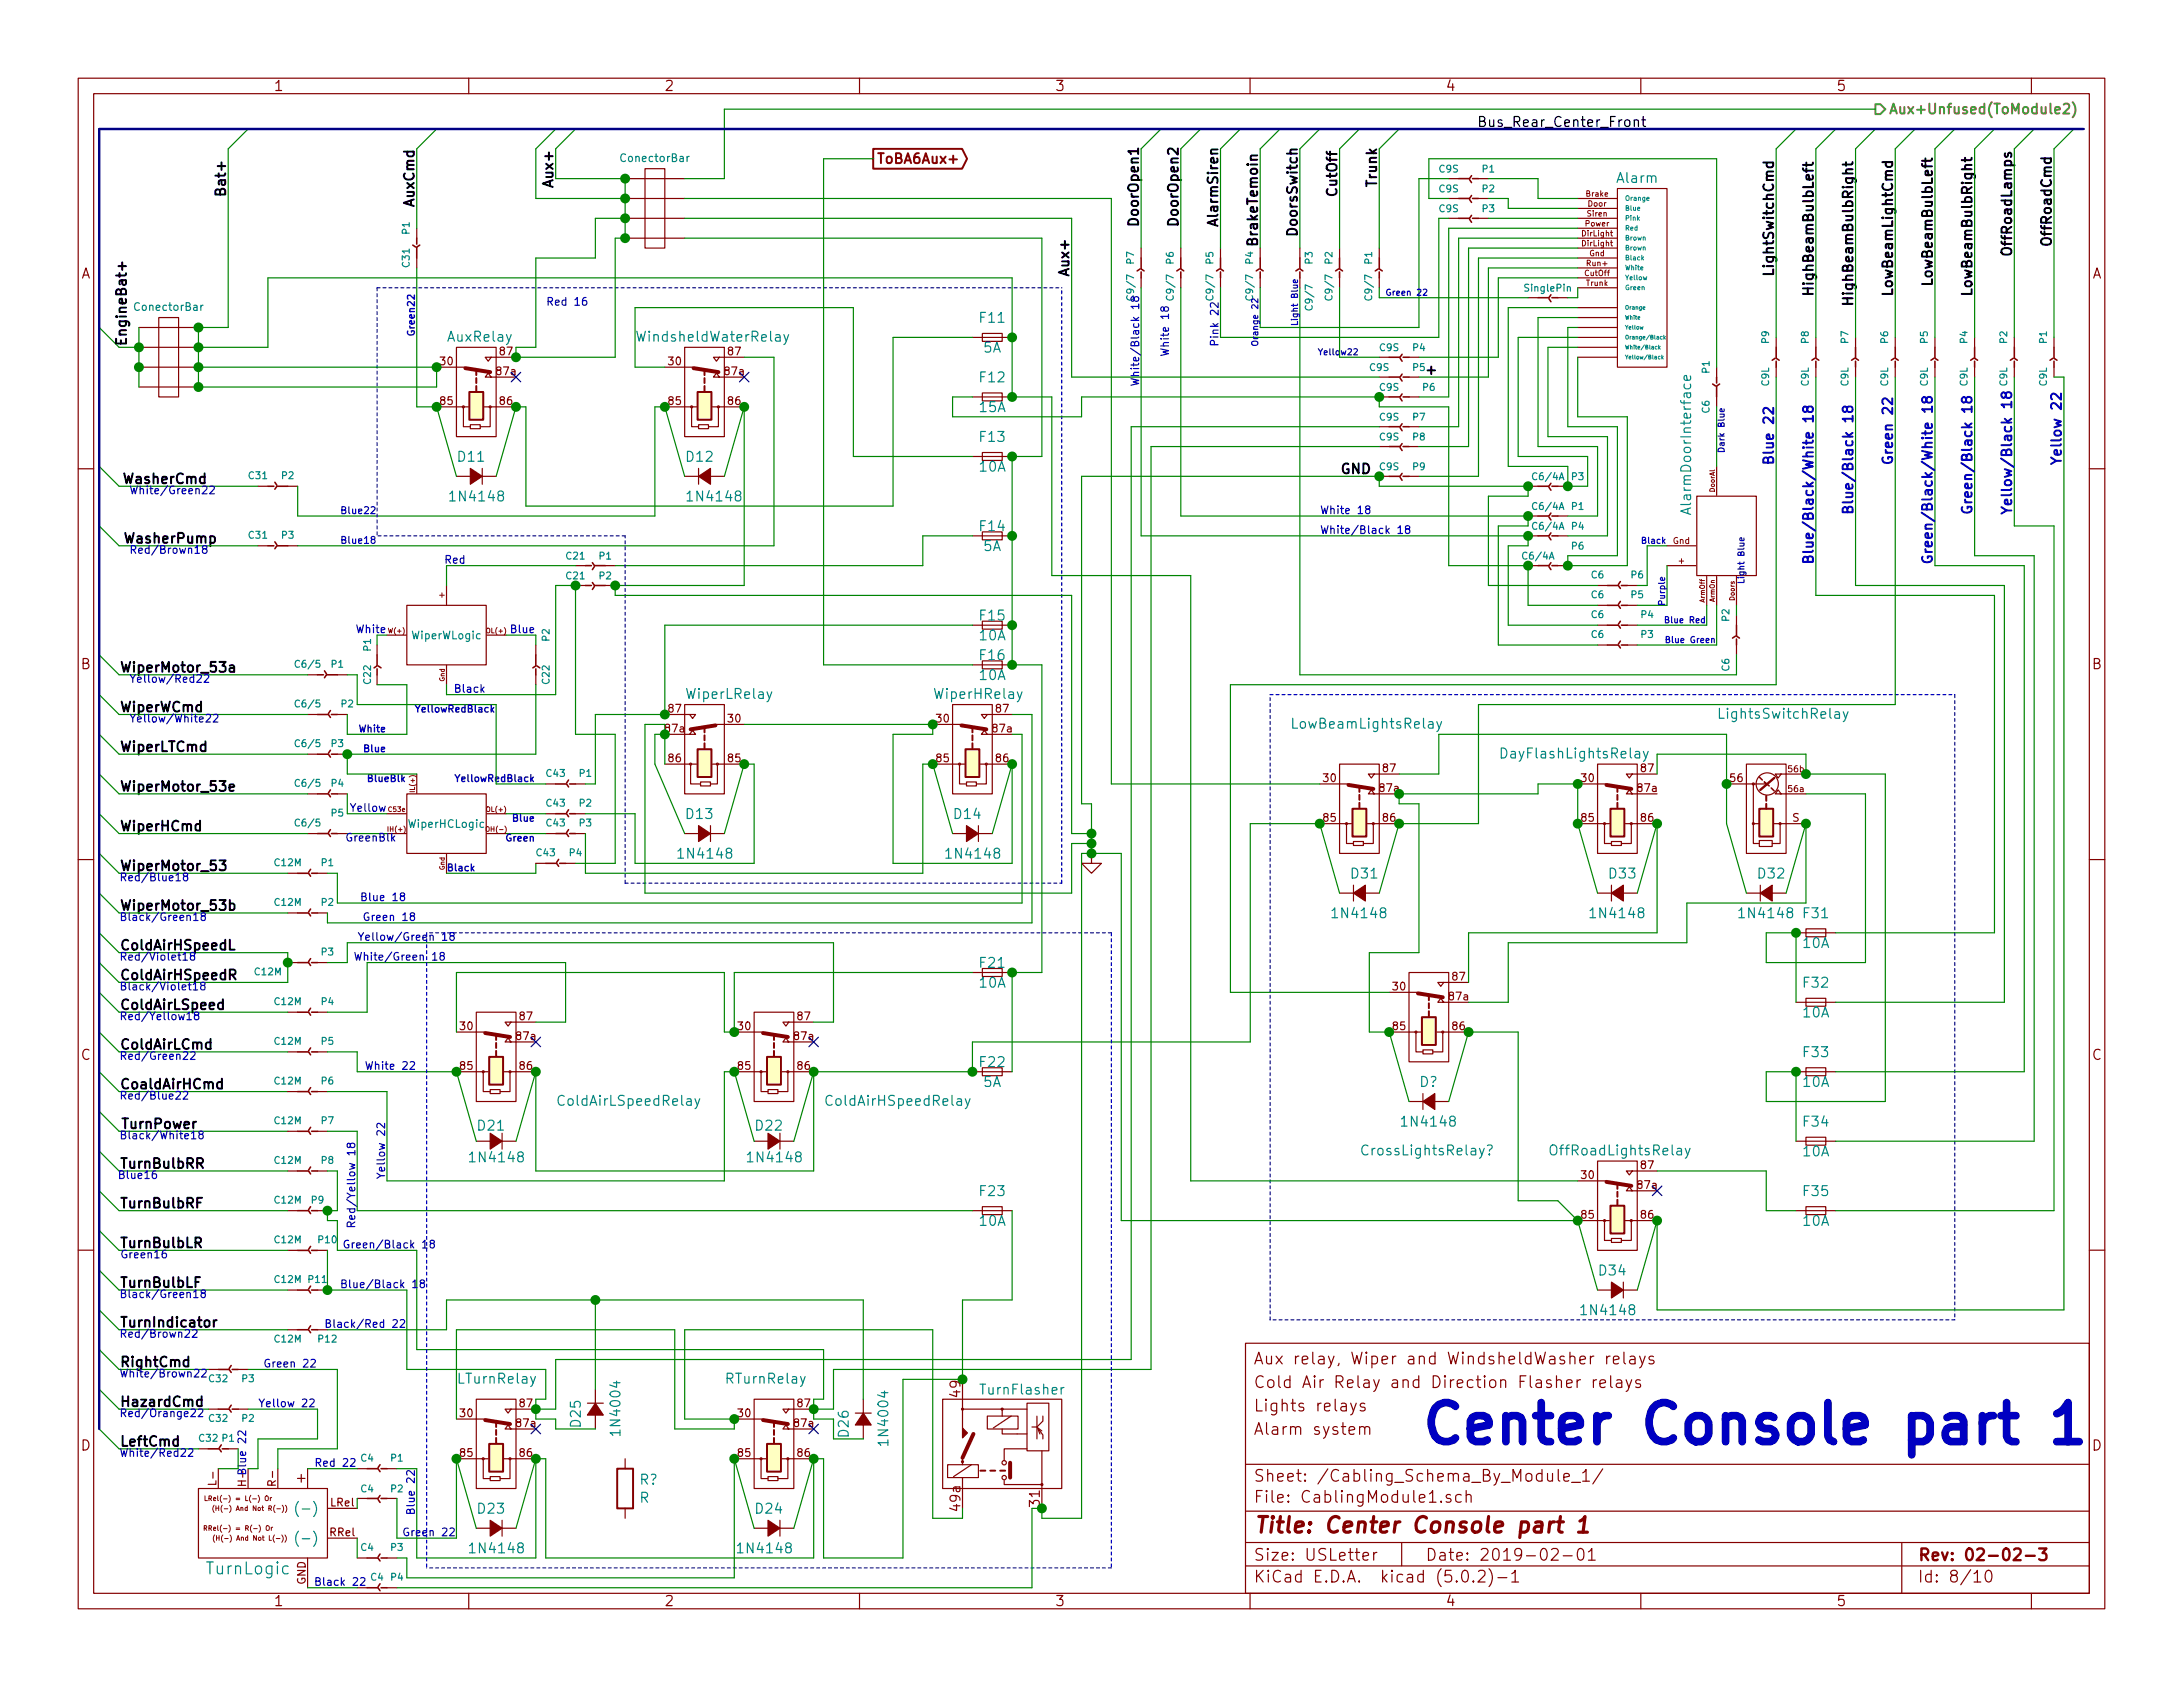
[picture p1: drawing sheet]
<svg xmlns="http://www.w3.org/2000/svg" width="279mm" height="216mm" viewBox="0 0 279 216" stroke-linecap="round" stroke-linejoin="round" font-family="sans-serif">
<defs><g id="words">
<text font-size="7" fill="#0000c2" x="181.6" y="184.8">Center Console part 1</text>
<text font-size="2.8" fill="#840000" x="160.4" y="196.2">Title: Center Console part 1</text>
<g font-size="2.1" fill="#840000">
<text x="160.4" y="177.6">Cold Air Relay and Direction Flasher relays</text>
<text x="160.4" y="174.6">Aux relay, Wiper and WindsheldWasher relays</text>
<text x="160.4" y="183.6">Alarm system</text>
<text x="160.4" y="180.6">Lights relays</text>
<text x="160.4" y="189.6">Sheet: /Cabling_Schema_By_Module_1/</text>
<text x="160.4" y="192.3">File: CablingModule1.sch</text>
<text x="160.4" y="202.5">KiCad E.D.A. kicad (5.0.2)-1</text>
<text x="160.4" y="199.7">Size: USLetter</text>
<text x="182.4" y="199.7">Date: 2019-02-01</text>
<text x="245.4" y="199.7">Rev: 02-02-3</text>
<text x="245.4" y="202.5">Id: 8/10</text>
</g>
<text font-size="2.1" fill="#008484" x="26.6" y="201.5">TurnLogic</text>
<g font-size="1.8" fill="#840000">
<text x="35" y="11.6">1</text>
<text x="85" y="11.6">2</text>
<text x="135" y="11.6">3</text>
<text x="185" y="11.6">4</text>
<text x="235" y="11.6">5</text>
<text x="112.1" y="21">ToBA6Aux+</text>
<text x="10.4" y="35.6">A</text>
<text x="267.8" y="35.6">A</text>
<text x="10.4" y="85.6">B</text>
<text x="267.8" y="85.6">B</text>
<text x="10.4" y="135.6">C</text>
<text x="267.8" y="135.6">C</text>
<text x="122.9" y="178.7" transform="rotate(-90 122.9 178.7)">49</text>
<text x="10.4" y="185.6">D</text>
<text x="267.8" y="185.6">D</text>
<text x="39.1" y="189.7" transform="rotate(-90 39.1 189.7)">+</text>
<text x="122.9" y="193.3" transform="rotate(-90 122.9 193.3)">49a</text>
<text x="35" y="205.5">1</text>
<text x="85" y="205.5">2</text>
<text x="135" y="205.5">3</text>
<text x="185" y="205.5">4</text>
<text x="235" y="205.5">5</text>
</g>
<g font-size="1.8">
<text x="190.5" y="16.3">Bus_Rear_Center_Front</text>
<text x="70.8" y="23.4" transform="rotate(-90 70.8 23.4)">Aux+</text>
<text x="28.9" y="24.2" transform="rotate(-90 28.9 24.2)">Bat+</text>
<text x="53" y="26.7" transform="rotate(-90 53 26.7)">AuxCmd</text>
<text x="145.7" y="29.2" transform="rotate(-90 145.7 29.2)">DoorOpen1</text>
<text x="150.8" y="29.2" transform="rotate(-90 150.8 29.2)">DoorOpen2</text>
<text x="155.9" y="29.2" transform="rotate(-90 155.9 29.2)">AlarmSiren</text>
<text x="171.1" y="25.4" transform="rotate(-90 171.1 25.4)">CutOff</text>
<text x="176.2" y="24.1" transform="rotate(-90 176.2 24.1)">Trunk</text>
<text x="136.9" y="35.6" transform="rotate(-90 136.9 35.6)">Aux+</text>
<text x="161" y="31.8" transform="rotate(-90 161 31.8)">BrakeTemoin</text>
<text x="166.1" y="30.5" transform="rotate(-90 166.1 30.5)">DoorsSwitch</text>
<text x="227" y="35.6" transform="rotate(-90 227 35.6)">LightSwitchCmd</text>
<text x="257.5" y="33" transform="rotate(-90 257.5 33)">OffRoadLamps</text>
<text x="262.6" y="31.8" transform="rotate(-90 262.6 31.8)">OffRoadCmd</text>
<text x="232.1" y="38.1" transform="rotate(-90 232.1 38.1)">HighBeamBulbLeft</text>
<text x="237.2" y="39.4" transform="rotate(-90 237.2 39.4)">HighBeamBulbRight</text>
<text x="242.3" y="38.1" transform="rotate(-90 242.3 38.1)">LowBeamLightCmd</text>
<text x="247.3" y="36.8" transform="rotate(-90 247.3 36.8)">LowBeamBulbLeft</text>
<text x="252.4" y="38.1" transform="rotate(-90 252.4 38.1)">LowBeamBulbRight</text>
<text x="16.2" y="44.4" transform="rotate(-90 16.2 44.4)">EngineBat+</text>
<text x="183.1" y="48">+</text>
<text x="16.4" y="61.9">WasherCmd</text>
<text x="171.4" y="60.7">GND</text>
<text x="16.6" y="69.5">WasherPump</text>
<text x="15.2" y="86.1">WiperMotor_53a</text>
<text x="15.2" y="91.1">WiperWCmd</text>
<text x="15.2" y="96.2">WiperLTCmd</text>
<text x="15.2" y="101.3">WiperMotor_53e</text>
<text x="15.2" y="106.4">WiperHCmd</text>
<text x="15.2" y="111.5">WiperMotor_53</text>
<text x="15.2" y="116.5">WiperMotor_53b</text>
<text x="15.2" y="121.6">ColdAirHSpeedL</text>
<text x="15.2" y="129.2">ColdAirLSpeed</text>
<text x="15.2" y="134.3">ColdAirLCmd</text>
<text x="15.2" y="139.4">CoaldAirHCmd</text>
<text x="15.2" y="149.6">TurnBulbRR</text>
<text x="16.2" y="144.5">TurnPower</text>
<text x="15.2" y="154.6">TurnBulbRF</text>
<text x="15.2" y="159.7">TurnBulbLR</text>
<text x="15.2" y="164.8">TurnBulbLF</text>
<text x="15.2" y="169.9">TurnIndicator</text>
<text x="15.2" y="175">RightCmd</text>
<text x="15.2" y="185.1">LeftCmd</text>
<text x="15.2" y="180">HazardCmd</text>
</g>
<text font-size="1.8" fill="#848400" x="241.7" y="14.6">Aux+Unfused(ToModule2)</text>
<g font-size="1.8" fill="#008484">
<text x="207.1" y="23.4">Alarm</text>
<text x="125.5" y="41.3">F11</text>
<text x="57.4" y="43.7">AuxRelay</text>
<text x="82" y="43.7">WindsheldWaterRelay</text>
<text x="125.9" y="45.1">5A</text>
<text x="125.4" y="52.8">15A</text>
<text x="125.5" y="48.9">F12</text>
<text x="58.7" y="59.1">D11</text>
<text x="87.9" y="59.1">D12</text>
<text x="125.5" y="56.6">F13</text>
<text x="57.9" y="64.2">1N4148</text>
<text x="88.3" y="64.2">1N4148</text>
<text x="125.4" y="60.4">10A</text>
<text x="216.5" y="65.2" transform="rotate(-90 216.5 65.2)">AlarmDoorInterface</text>
<text x="125.5" y="68">F14</text>
<text x="125.9" y="70.5">5A</text>
<text x="125.4" y="82">10A</text>
<text x="125.5" y="79.4">F15</text>
<text x="88" y="89.5">WiperLRelay</text>
<text x="119.8" y="89.5">WiperHRelay</text>
<text x="125.4" y="87">10A</text>
<text x="125.5" y="84.5">F16</text>
<text x="165.7" y="93.3">LowBeamLightsRelay</text>
<text x="220.4" y="92">LightsSwitchRelay</text>
<text x="192.6" y="97.1">DayFlashLightsRelay</text>
<text x="87.9" y="104.8">D13</text>
<text x="122.2" y="104.8">D14</text>
<text x="87.1" y="109.9">1N4148</text>
<text x="121.4" y="109.9">1N4148</text>
<text x="173" y="112.4">D31</text>
<text x="206" y="112.4">D33</text>
<text x="225.1" y="112.4">D32</text>
<text x="170.8" y="117.5">1N4148</text>
<text x="203.9" y="117.5">1N4148</text>
<text x="222.9" y="117.5">1N4148</text>
<text x="230.9" y="117.5">F31</text>
<text x="125.5" y="123.9">F21</text>
<text x="230.8" y="121.3">10A</text>
<text x="125.4" y="126.4">10A</text>
<text x="230.8" y="130.2">10A</text>
<text x="230.9" y="126.4">F32</text>
<text x="125.5" y="136.6">F22</text>
<text x="230.9" y="135.3">F33</text>
<text x="71.7" y="141.5">ColdAirLSpeedRelay</text>
<text x="106.1" y="141.5">ColdAirHSpeedRelay</text>
<text x="125.9" y="139.1">5A</text>
<text x="181.7" y="139.1">D?</text>
<text x="230.8" y="139.1">10A</text>
<text x="60.5" y="148.8">1N4148</text>
<text x="61.2" y="144.7">D21</text>
<text x="96" y="148.8">1N4148</text>
<text x="96.8" y="144.7">D22</text>
<text x="174.6" y="147.9">CrossLightsRelay?</text>
<text x="179.7" y="144.2">1N4148</text>
<text x="198.9" y="147.9">OffRoadLightsRelay</text>
<text x="230.8" y="148">10A</text>
<text x="230.9" y="144.2">F34</text>
<text x="125.5" y="153.1">F23</text>
<text x="230.9" y="153.1">F35</text>
<text x="125.4" y="156.9">10A</text>
<text x="230.8" y="156.9">10A</text>
<text x="204.7" y="163.2">D34</text>
<text x="202.7" y="168.3">1N4148</text>
<text x="58.8" y="177.1">LTurnRelay</text>
<text x="93.1" y="177.1">RTurnRelay</text>
<text x="125.7" y="178.5">TurnFlasher</text>
<text x="74.3" y="182.6" transform="rotate(-90 74.3 182.6)">D25</text>
<text x="79.4" y="183.4" transform="rotate(-90 79.4 183.4)">1N4004</text>
<text x="108.6" y="183.9" transform="rotate(-90 108.6 183.9)">D26</text>
<text x="113.7" y="184.7" transform="rotate(-90 113.7 184.7)">1N4004</text>
<text x="81.9" y="190">R?</text>
<text x="39.1" y="193.7">(-)</text>
<text x="39.1" y="197.5">(-)</text>
<text x="61.2" y="193.7">D23</text>
<text x="81.9" y="192.3">R</text>
<text x="96.8" y="193.7">D24</text>
<text x="60.5" y="198.8">1N4148</text>
<text x="94.7" y="198.8">1N4148</text>
</g>
<g font-size="1.8" fill="#0000c2">
<text x="227" y="59.7" transform="rotate(-90 227 59.7)">Blue 22</text>
<text x="242.3" y="59.7" transform="rotate(-90 242.3 59.7)">Green 22</text>
<text x="263.9" y="59.7" transform="rotate(-90 263.9 59.7)">Yellow 22</text>
<text x="237.2" y="66" transform="rotate(-90 237.2 66)">Blue/Black 18</text>
<text x="252.4" y="66" transform="rotate(-90 252.4 66)">Green/Black 18</text>
<text x="257.5" y="66" transform="rotate(-90 257.5 66)">Yellow/Black 18</text>
<text x="232.1" y="72.4" transform="rotate(-90 232.1 72.4)">Blue/Black/White 18</text>
<text x="247.3" y="72.4" transform="rotate(-90 247.3 72.4)">Green/Black/White 18</text>
<text x="15.2" y="125.4">ColdAirHSpeedR</text>
</g>
<text font-size="1.8" fill="#008400" x="133.1" y="192.8" transform="rotate(-90 133.1 192.8)">31</text>
<g font-size="1.4" fill="#008484">
<text x="79.6" y="20.7">ConectorBar</text>
<text x="17.4" y="39.8">ConectorBar</text>
<text x="52.8" y="81.8">WiperWLogic</text>
<text x="52.4" y="105.9">WiperHCLogic</text>
</g>
<g font-size="1.4" fill="#0000c2">
<text x="69.8" y="39.1">Red 16</text>
<text x="149.6" y="45.7" transform="rotate(-90 149.6 45.7)">White 18</text>
<text x="156" y="44.4" transform="rotate(-90 156 44.4)">Pink 22</text>
<text x="145.8" y="49.5" transform="rotate(-90 145.8 49.5)">White/Black 18</text>
<text x="16.5" y="63.2">White/Green22</text>
<text x="168.9" y="65.8">White 18</text>
<text x="16.5" y="70.9">Red/Brown18</text>
<text x="168.9" y="68.3">White/Black 18</text>
<text x="57.1" y="72.1">Red</text>
<text x="45.8" y="81">White</text>
<text x="65.6" y="81">Blue</text>
<text x="16.5" y="87.4">Yellow/Red22</text>
<text x="58.5" y="88.6">Black</text>
<text x="16.5" y="92.5">Yellow/White22</text>
<text x="44.7" y="107.7">GreenBlk</text>
<text x="45.2" y="103.9">Yellow</text>
<text x="15.2" y="112.8">Red/Blue18</text>
<text x="15.2" y="117.9">Black/Green18</text>
<text x="47.2" y="115.3">Blue 18</text>
<text x="47.4" y="117.9">Green 18</text>
<text x="15.2" y="122.9">Red/Violet18</text>
<text x="47.1" y="122.9">White/Green 18</text>
<text x="47.8" y="120.4">Yellow/Green 18</text>
<text x="15.2" y="126.7">Black/Violet18</text>
<text x="15.2" y="130.6">Red/Yellow18</text>
<text x="15.2" y="135.6">Red/Green22</text>
<text x="47.7" y="136.9">White 22</text>
<text x="15.2" y="140.7">Red/Blue22</text>
<text x="15.2" y="145.8">Black/White18</text>
<text x="49.3" y="149.8" transform="rotate(-90 49.3 149.8)">Yellow 22</text>
<text x="15.8" y="150.9">Blue16</text>
<text x="45.5" y="155.3" transform="rotate(-90 45.5 155.3)">Red/Yellow 18</text>
<text x="16.1" y="161">Green16</text>
<text x="45.9" y="159.8">Green/Black 18</text>
<text x="15.2" y="166.1">Black/Green18</text>
<text x="45.6" y="164.8">Blue/Black 18</text>
<text x="15.2" y="171.2">Red/Brown22</text>
<text x="43.5" y="169.9">Black/Red 22</text>
<text x="15.2" y="176.3">White/Brown22</text>
<text x="34.7" y="175">Green 22</text>
<text x="15.2" y="181.4">Red/Orange22</text>
<text x="33" y="180.1">Yellow 22</text>
<text x="15.2" y="186.4">White/Red22</text>
<text x="31.5" y="189.9" transform="rotate(-90 31.5 189.9)">H- Blue 22</text>
<text x="41.2" y="187.7">Red 22</text>
<text x="52.5" y="196.6">Green 22</text>
<text x="53.1" y="192.9" transform="rotate(-90 53.1 192.9)">Blue 22</text>
<text x="41.4" y="202.9">Black 22</text>
</g>
<g font-size="1.4" fill="#840000">
<text x="56.4" y="46.7">30</text>
<text x="64" y="45.5">87</text>
<text x="85.6" y="46.7">30</text>
<text x="93.2" y="45.5">87</text>
<text x="56.4" y="51.8">85</text>
<text x="63.6" y="48">87a</text>
<text x="64" y="51.8">86</text>
<text x="85.6" y="51.8">85</text>
<text x="92.8" y="48">87a</text>
<text x="93.2" y="51.8">86</text>
<text x="85.6" y="91.2">87</text>
<text x="93.2" y="92.5">30</text>
<text x="119.9" y="92.5">30</text>
<text x="127.1" y="93.7">87a</text>
<text x="127.5" y="91.2">87</text>
<text x="85.6" y="97.5">86</text>
<text x="93.2" y="97.5">85</text>
<text x="119.9" y="97.5">85</text>
<text x="127.5" y="97.5">86</text>
<text x="169.4" y="100.1">30</text>
<text x="176.7" y="101.3">87a</text>
<text x="177" y="98.8">87</text>
<text x="202.4" y="100.1">30</text>
<text x="209.7" y="101.3">87a</text>
<text x="210.1" y="98.8">87</text>
<text x="221.5" y="100.1">56</text>
<text x="169.4" y="105.2">85</text>
<text x="177" y="105.2">86</text>
<text x="202.4" y="105.2">85</text>
<text x="210.1" y="105.2">86</text>
<text x="229.4" y="105.2">S</text>
<text x="185.9" y="125.5">87</text>
<text x="58.9" y="131.8">30</text>
<text x="66.5" y="130.6">87</text>
<text x="94.5" y="131.8">30</text>
<text x="102.1" y="130.6">87</text>
<text x="178.3" y="126.7">30</text>
<text x="178.3" y="131.8">85</text>
<text x="185.5" y="128">87a</text>
<text x="185.9" y="131.8">86</text>
<text x="58.9" y="136.9">85</text>
<text x="66.2" y="133.1">87a</text>
<text x="66.5" y="136.9">86</text>
<text x="94.5" y="136.9">85</text>
<text x="101.7" y="133.1">87a</text>
<text x="102.1" y="136.9">86</text>
<text x="210.1" y="149.6">87</text>
<text x="202.4" y="150.9">30</text>
<text x="202.4" y="156">85</text>
<text x="209.7" y="152.1">87a</text>
<text x="210.1" y="156">86</text>
<text x="58.9" y="181.4">30</text>
<text x="66.2" y="182.6">87a</text>
<text x="66.5" y="180.1">87</text>
<text x="94.5" y="181.4">30</text>
<text x="101.7" y="182.6">87a</text>
<text x="102.1" y="180.1">87</text>
<text x="27.7" y="189.8" transform="rotate(-90 27.7 189.8)">L-</text>
<text x="35.3" y="189.9" transform="rotate(-90 35.3 189.9)">R-</text>
<text x="58.9" y="186.4">85</text>
<text x="66.5" y="186.4">86</text>
<text x="94.5" y="186.4">85</text>
<text x="102.1" y="186.4">86</text>
<text x="42.2" y="196.6">RRel</text>
<text x="42.3" y="192.8">LRel</text>
<text x="39.1" y="202.8" transform="rotate(-90 39.1 202.8)">GND</text>
</g>
<text font-size="1.4" fill="#008400" x="85.2" y="93.7">87a</text>
<g font-size="1.2" fill="#008484">
<text x="184.2" y="22.1">C9S</text>
<text x="189.7" y="22.1">P1</text>
<text x="52.4" y="30" transform="rotate(-90 52.4 30)">P1</text>
<text x="184.2" y="27.2">C9S</text>
<text x="184.2" y="24.6">C9S</text>
<text x="189.7" y="27.2">P3</text>
<text x="189.7" y="24.6">P2</text>
<text x="52.4" y="34.1" transform="rotate(-90 52.4 34.1)">C31</text>
<text x="145.1" y="33.8" transform="rotate(-90 145.1 33.8)">P7</text>
<text x="150.2" y="33.8" transform="rotate(-90 150.2 33.8)">P6</text>
<text x="155.3" y="33.8" transform="rotate(-90 155.3 33.8)">P5</text>
<text x="160.4" y="33.8" transform="rotate(-90 160.4 33.8)">P4</text>
<text x="168" y="33.8" transform="rotate(-90 168 33.8)">P3</text>
<text x="170.5" y="33.8" transform="rotate(-90 170.5 33.8)">P2</text>
<text x="175.6" y="33.8" transform="rotate(-90 175.6 33.8)">P1</text>
<text x="145.1" y="38.1" transform="rotate(-90 145.1 38.1)">C9/7</text>
<text x="150.2" y="38.1" transform="rotate(-90 150.2 38.1)">C9/7</text>
<text x="155.3" y="38.1" transform="rotate(-90 155.3 38.1)">C9/7</text>
<text x="160.4" y="38.1" transform="rotate(-90 160.4 38.1)">C9/7</text>
<text x="168" y="39.4" transform="rotate(-90 168 39.4)">C9/7</text>
<text x="170.5" y="38.1" transform="rotate(-90 170.5 38.1)">C9/7</text>
<text x="175.6" y="38.1" transform="rotate(-90 175.6 38.1)">C9/7</text>
<text x="195.3" y="37.3">SinglePin</text>
<text x="175.3" y="47.5">C9S</text>
<text x="176.6" y="44.9">C9S</text>
<text x="180.8" y="47.5">P5</text>
<text x="180.8" y="44.9">P4</text>
<text x="218.8" y="47.8" transform="rotate(-90 218.8 47.8)">P1</text>
<text x="226.4" y="43.9" transform="rotate(-90 226.4 43.9)">P9</text>
<text x="231.5" y="43.9" transform="rotate(-90 231.5 43.9)">P8</text>
<text x="236.6" y="43.9" transform="rotate(-90 236.6 43.9)">P7</text>
<text x="241.7" y="43.9" transform="rotate(-90 241.7 43.9)">P6</text>
<text x="246.7" y="43.9" transform="rotate(-90 246.7 43.9)">P5</text>
<text x="251.8" y="43.9" transform="rotate(-90 251.8 43.9)">P4</text>
<text x="256.9" y="43.9" transform="rotate(-90 256.9 43.9)">P2</text>
<text x="262" y="43.9" transform="rotate(-90 262 43.9)">P1</text>
<text x="176.6" y="50">C9S</text>
<text x="176.6" y="53.8">C9S</text>
<text x="180.8" y="53.8">P7</text>
<text x="182.1" y="50">P6</text>
<text x="218.8" y="52.9" transform="rotate(-90 218.8 52.9)">C6</text>
<text x="226.4" y="49.4" transform="rotate(-90 226.4 49.4)">C9L</text>
<text x="231.5" y="49.4" transform="rotate(-90 231.5 49.4)">C9L</text>
<text x="236.6" y="49.4" transform="rotate(-90 236.6 49.4)">C9L</text>
<text x="241.7" y="49.4" transform="rotate(-90 241.7 49.4)">C9L</text>
<text x="246.7" y="49.4" transform="rotate(-90 246.7 49.4)">C9L</text>
<text x="251.8" y="49.4" transform="rotate(-90 251.8 49.4)">C9L</text>
<text x="256.9" y="49.4" transform="rotate(-90 256.9 49.4)">C9L</text>
<text x="262" y="49.4" transform="rotate(-90 262 49.4)">C9L</text>
<text x="176.6" y="56.4">C9S</text>
<text x="180.8" y="56.4">P8</text>
<text x="31.9" y="61.3">C31</text>
<text x="36.1" y="61.3">P2</text>
<text x="176.6" y="60.2">C9S</text>
<text x="180.8" y="60.2">P9</text>
<text x="196.4" y="61.4">C6/4A</text>
<text x="196.4" y="65.3">C6/4A</text>
<text x="201.2" y="61.4">P3</text>
<text x="201.2" y="65.3">P1</text>
<text x="31.9" y="68.9">C31</text>
<text x="36.1" y="68.9">P3</text>
<text x="72.5" y="71.6">C21</text>
<text x="76.7" y="71.6">P1</text>
<text x="195.1" y="71.6">C6/4A</text>
<text x="196.4" y="67.8">C6/4A</text>
<text x="201.2" y="67.8">P4</text>
<text x="201.2" y="70.3">P6</text>
<text x="72.5" y="74.1">C21</text>
<text x="76.7" y="74.1">P2</text>
<text x="203.7" y="74">C6</text>
<text x="203.7" y="76.6">C6</text>
<text x="208.8" y="74">P6</text>
<text x="208.8" y="76.6">P5</text>
<text x="47.5" y="83.3" transform="rotate(-90 47.5 83.3)">P1</text>
<text x="70.3" y="82" transform="rotate(-90 70.3 82)">P2</text>
<text x="203.7" y="79.1">C6</text>
<text x="203.7" y="81.6">C6</text>
<text x="210.1" y="79.1">P4</text>
<text x="210.1" y="81.6">P3</text>
<text x="221.3" y="79.5" transform="rotate(-90 221.3 79.5)">P2</text>
<text x="38.1" y="85.4">C6/5</text>
<text x="42.4" y="85.4">P1</text>
<text x="47.5" y="87.5" transform="rotate(-90 47.5 87.5)">C22</text>
<text x="70.3" y="87.5" transform="rotate(-90 70.3 87.5)">C22</text>
<text x="221.3" y="85.9" transform="rotate(-90 221.3 85.9)">C6</text>
<text x="38.1" y="90.5">C6/5</text>
<text x="38.1" y="95.6">C6/5</text>
<text x="42.4" y="95.6">P3</text>
<text x="43.7" y="90.5">P2</text>
<text x="38.1" y="100.7">C6/5</text>
<text x="42.4" y="100.7">P4</text>
<text x="70" y="99.4">C43</text>
<text x="74.2" y="99.4">P1</text>
<text x="38.1" y="105.8">C6/5</text>
<text x="42.4" y="104.5">P5</text>
<text x="70" y="103.2">C43</text>
<text x="70" y="105.8">C43</text>
<text x="74.2" y="103.2">P2</text>
<text x="74.2" y="105.8">P3</text>
<text x="35.2" y="110.8">C12M</text>
<text x="41.1" y="110.8">P1</text>
<text x="68.7" y="109.6">C43</text>
<text x="72.9" y="109.6">P4</text>
<text x="35.2" y="115.9">C12M</text>
<text x="41.1" y="115.9">P2</text>
<text x="32.6" y="124.8">C12M</text>
<text x="41.1" y="122.3">P3</text>
<text x="35.2" y="128.6">C12M</text>
<text x="41.1" y="128.6">P4</text>
<text x="35.2" y="133.7">C12M</text>
<text x="41.1" y="133.7">P5</text>
<text x="35.2" y="138.8">C12M</text>
<text x="35.2" y="143.9">C12M</text>
<text x="41.1" y="138.8">P6</text>
<text x="41.1" y="143.9">P7</text>
<text x="35.2" y="148.9">C12M</text>
<text x="41.1" y="148.9">P8</text>
<text x="35.2" y="154">C12M</text>
<text x="39.9" y="154">P9</text>
<text x="35.2" y="159.1">C12M</text>
<text x="40.8" y="159.1">P10</text>
<text x="35.2" y="164.2">C12M</text>
<text x="39.5" y="164.2">P11</text>
<text x="35.2" y="171.8">C12M</text>
<text x="40.8" y="171.8">P12</text>
<text x="26.8" y="176.9">C32</text>
<text x="31" y="176.9">P3</text>
<text x="25.6" y="184.5">C32 P1</text>
<text x="26.8" y="182">C32</text>
<text x="31" y="182">P2</text>
<text x="46.2" y="187">C4</text>
<text x="46.2" y="191">C4</text>
<text x="50" y="187">P1</text>
<text x="50" y="191">P2</text>
<text x="46.2" y="198.5">C4</text>
<text x="47.5" y="202.3">C4</text>
<text x="50" y="198.5">P3</text>
<text x="50" y="202.3">P4</text>
</g>
<g font-size="1.2" fill="#0000c2">
<text x="53.1" y="43.2" transform="rotate(-90 53.1 43.2)">Green22</text>
<text x="44.2" y="65.8">Blue22</text>
<text x="44.2" y="69.6">Blue18</text>
<text x="46.2" y="93.7">White</text>
<text x="53.9" y="91.2">YellowRedBlack</text>
<text x="46.8" y="96.3">Blue</text>
<text x="47.5" y="100.1">BlueBlk</text>
<text x="59" y="100.1">YellowRedBlack</text>
<text x="65" y="107.7">Green</text>
<text x="65.9" y="105.2">Blue</text>
<text x="57.7" y="111.5">Black</text>
</g>
<g font-size="1.1" fill="#0000c2">
<text x="166.1" y="40.9" transform="rotate(-90 166.1 40.9)">Light Blue</text>
<text x="178.2" y="37.8">Green 22</text>
<text x="161" y="44.4" transform="rotate(-90 161 44.4)">Orange 22</text>
<text x="169.3" y="45.5">Yellow22</text>
<text x="220.7" y="57.2" transform="rotate(-90 220.7 57.2)">Dark Blue</text>
<text x="210.4" y="69.6">Black Gnd</text>
<text x="213.1" y="77.1" transform="rotate(-90 213.1 77.1)">Purple</text>
<text x="223.3" y="73.9" transform="rotate(-90 223.3 73.9)">Light Blue</text>
<text x="213.7" y="79.8">Blue Red</text>
<text x="213.9" y="82.3">Blue Green</text>
</g>
<g font-size="1.1" fill="#840000">
<text x="56.9" y="76.5" transform="rotate(-90 56.9 76.5)">+</text>
<text x="214.9" y="72.2">+</text>
<text x="228.9" y="98.8">56b</text>
<text x="229" y="101.4">56a</text>
</g>
<g font-size="1" fill="#840000">
<text x="202.9" y="29">Power</text>
<text x="203" y="25.2">Brake</text>
<text x="203.2" y="27.7">Siren</text>
<text x="203.3" y="26.4">Door</text>
<text x="202.5" y="31.5">DirLight</text>
<text x="202.5" y="30.3">DirLight</text>
<text x="202.9" y="35.3">CutOff</text>
<text x="203.2" y="34.1">Run+</text>
<text x="203.4" y="32.8">Gnd</text>
<text x="203" y="36.6">Trunk</text>
</g>
<g font-size=".8" fill="#008484">
<text x="207.9" y="25.7">Orange</text>
<text x="207.9" y="27">Blue</text>
<text x="207.9" y="29.5">Red</text>
<text x="207.9" y="28.2">Pink</text>
<text x="207.9" y="35.9">Yellow</text>
<text x="207.9" y="32.1">Brown</text>
<text x="207.9" y="30.8">Brown</text>
<text x="207.9" y="33.3">Black</text>
<text x="207.9" y="34.6">White</text>
<text x="207.9" y="37.1">Green</text>
</g>
<g font-size=".8" fill="#840000">
<text x="219.5" y="62.9" transform="rotate(-90 219.5 62.9)">DoorAl</text>
<text x="218.2" y="77.1" transform="rotate(-90 218.2 77.1)">ArmOff</text>
<text x="219.5" y="77" transform="rotate(-90 219.5 77)">ArmOn</text>
<text x="222" y="76.8" transform="rotate(-90 222 76.8)">Doors</text>
<text x="49.9" y="81.1">W(+)</text>
<text x="62.4" y="81.1">OL(+)</text>
<text x="56.9" y="87.2" transform="rotate(-90 56.9 87.2)">Gnd</text>
<text x="53.1" y="101.2" transform="rotate(-90 53.1 101.2)">IL(+)</text>
<text x="49.8" y="103.9">C53e</text>
<text x="49.8" y="106.5">IH(+)</text>
<text x="62.4" y="103.9">OL(+)</text>
<text x="62.5" y="106.5">OH(-)</text>
<text x="56.9" y="111.4" transform="rotate(-90 56.9 111.4)">Gnd</text>
<text x="27.3" y="195.9">RRel(-) = R(-) Or</text>
<text x="27.4" y="192.1">LRel(-) = L(-) Or</text>
<text x="28.3" y="193.4">(H(-) And Not R(-))</text>
<text x="28.3" y="197.2">(H(-) And Not L(-))</text>
</g>
<g font-size=".7" fill="#008484">
<text x="207.9" y="39.6">Orange</text>
<text x="207.9" y="40.9">White</text>
<text x="207.9" y="43.4">Orange/Black</text>
<text x="207.9" y="44.7">White/Black</text>
<text x="207.9" y="42.2">Yellow</text>
<text x="207.9" y="46">Yellow/Black</text>
</g>
</g></defs>
<g fill="none" stroke="#840000" stroke-width=".15">
<path d="M10 10h259.4v195.9h-259.4zM12 12h255.4v191.9h-255.4zM60 10v2M110 10v2M160 10v2M210 10v2M260 10v2M53.3 29.2v1.3M53.3 33v1.3M80 27.9h2.5M80 25.4h2.5M80 22.9h2.5"/>
<path d="M80 30.5h2.5M82.5 21.6h2.6v10.2h-2.6zM82.5 27.9h2.6M82.5 25.4h2.6M82.5 22.9h2.6M82.5 30.5h2.6M85.1 27.9h2.5M85.1 25.4h2.5M85.1 22.9h2.5M85.1 30.5h2.5M146 31.8v1.2M146 35.6v1.2"/>
<path d="M151.1 31.8v1.2M151.1 35.6v1.2M156.2 31.8v1.2M156.2 35.6v1.2M161.3 31.8v1.2M161.3 35.6v1.2M166.4 31.8v1.2M171.4 31.8v1.2M171.4 35.6v1.2M176.5 31.8v1.2M176.5 35.6v1.2M185.4 27.9h1.3"/>
<path d="M185.4 25.4h1.3M185.4 22.9h1.3M189.3 27.9h1.2M189.3 25.4h1.2M189.3 22.9h1.2M195.6 38.1h1.2M199.4 38.1h1.3M201.9 27.9h5M201.9 25.4h5M201.9 35.6h5M201.9 31.8h5M201.9 30.5h5"/>
<path d="M201.9 26.7h5M201.9 33h5M201.9 29.2h5M201.9 34.3h5M201.9 36.8h5M201.9 39.4h5M207 24.1h6.4v22.9h-6.4zM10 60h2M17.8 47h2.5M17.8 49.5h2.5M17.8 44.5h2.5M17.8 41.9h2.5"/>
<path d="M20.3 40.6h2.6v10.2h-2.6zM20.3 47h2.6M20.3 49.5h2.6M20.3 44.5h2.6M20.3 41.9h2.6M22.9 47h2.5M22.9 49.5h2.5M22.9 44.5h2.5M22.9 41.9h2.5M55.9 52.1h4M55.9 47h3.5M58.4 44.5h5.1v11.4h-5.1z"/>
<path d="M59.3 52.2v2.4h.9M60.2 54.4h1.3v.5h-1.3zM61.7 59.9v2.1M62 52.1h4M62.1 45.7h.8l-.4 .5zM62.5 47.8l.4 .5h-.8zM62.7 52.2v2.4h-1.2M62.7 48.3h3.3M62.9 45.7h3.1M85.1 52.1h4.1M85.1 47h3.5M87.6 44.5h5.1v11.4h-5.1z"/>
<path d="M88.5 52.2v2.4h.9M89.4 54.4h1.3v.5h-1.3zM89.4 59.9v2.1M91.2 52.1h4M91.3 45.7h.8l-.4 .5zM91.7 47.8l.4 .5h-.8zM91.9 52.2v2.4h-1.2M91.9 48.3h3.3M92.1 45.7h3.1M124.5 43.2h5M124.5 50.8h5M124.5 58.4h5"/>
<path d="M125.7 42.7h2.6v1h-2.6zM125.7 50.3h2.6v1h-2.6zM125.7 57.9h2.6v1h-2.6zM176.5 48.3h1.3M176.5 45.7h1.3M176.5 50.8h1.3M176.5 54.6h1.3M176.5 57.2h1.3M180.4 48.3h1.2M180.4 45.7h1.2M180.4 50.8h1.2M180.4 54.6h1.2"/>
<path d="M180.4 57.2h1.2M201.9 45.7h5M201.9 43.2h5M201.9 44.5h5M201.9 41.9h5M201.9 40.6h5M219.7 47v1.2M219.7 50.8v1.3M219.7 59.7v3.7M227.3 43.2v1.2M227.3 47v1.3M232.4 43.2v1.2"/>
<path d="M232.4 47v1.3M237.5 43.2v1.2M237.5 47v1.3M242.6 43.2v1.2M242.6 47v1.3M247.6 43.2v1.2M247.6 47v1.3M252.7 43.2v1.2M252.7 47v1.3M257.8 43.2v1.2M257.8 47v1.3M262.9 43.2v1.2"/>
<path d="M262.9 47v1.3M267.4 60h2M33 69.9h1.3M33 62.2h1.3M36.9 69.9h1.2M36.9 62.2h1.2M52.1 77.5h10.1v7.6h-10.1zM57.1 74.9v2.5M58.4 61h5.1M73.7 72.4h1.2M73.7 74.9h1.2M77.5 72.4h1.2"/>
<path d="M77.5 74.9h1.2M87.6 61h5.1M124.5 68.6h1.2M125.7 68.1h2.6v1h-2.6zM125.7 79.5h2.6v1h-2.6zM128.3 68.6h1.2M176.5 61h1.3M180.4 61h1.2M195.6 62.2h1.2M195.6 68.6h1.2M195.6 72.4h1.2M195.6 66h1.2"/>
<path d="M199.4 62.2h1.3M199.4 68.6h1.3M199.4 72.4h1.3M199.4 66h1.3M204.5 74.9h1.2M204.5 77.5h1.2M208.3 74.9h1.2M208.3 77.5h1.2M213.4 69.9h3.7M213.4 72.4h3.7M217.2 63.5h7.6v10.2h-7.6zM218.4 73.8v3.7"/>
<path d="M219.7 73.8v3.7M222.2 73.8v3.7M222.2 78.7v1.3M39.4 91.4h1.2M39.4 96.5h1.2M39.4 86.4h1.2M43.2 91.4h1.2M43.2 96.5h1.2M43.2 86.4h1.2M48.3 82.6v1.2M48.3 86.4v1.2M49.5 81.3h2.5"/>
<path d="M53.3 99.1v2.4M57.1 85.1v2.5M62.3 81.3h2.5M68.6 82.6v1.2M68.6 86.4v1.2M85.1 91.4h3.2M85.1 97.8h4.1M85.1 94h3.3M87.6 90.2h5.1v11.4h-5.1zM88.3 91.4h.7l-.4 .5zM88.4 97.9v2.4h1.3M88.6 93.5l.4 .5h-.7z"/>
<path d="M91.2 97.8h4M91.7 92.7h3.5M91.8 97.9v2.4h-.9M119.4 97.8h4M119.4 92.7h3.5M121.9 90.2h5.1v11.4h-5.1zM122.8 97.9v2.4h.9M124.5 80h1.2M124.5 85.1h1.2M125.5 97.8h4M125.6 91.4h.8l-.4 .5zM125.7 84.6h2.6v1h-2.6z"/>
<path d="M126 93.5l.4 .5h-.8zM126.2 97.9v2.4h-1.2M126.2 94h3.3M126.4 91.4h3.1M128.3 80h1.2M128.3 85.1h1.2M171.4 97.8h5.1v11.4h-5.1zM175.1 99.1h.8l-.4 .5zM175.9 99.1h3.2M204.5 97.8h5v11.4h-5zM204.5 80h1.2M204.5 82.6h1.2"/>
<path d="M208.2 99.1h.7l-.4 .5zM208.3 80h1.2M208.3 82.6h1.2M208.9 99.1h3.2M222.2 82.6v1.2M223.5 97.8h5.1v11.4h-5.1zM227.2 99.1h.8l-.4 .5zM228 99.1h3.1M10 110h2M36.8 111.8h1.3M36.8 116.8h1.3M39.4 106.7h1.2"/>
<path d="M39.4 101.6h1.2M40.7 111.8h1.2M40.7 116.8h1.2M43.2 106.7h1.2M43.2 101.6h1.2M49.5 106.7h2.5M49.5 104.1h2.5M52.1 101.6h10.1v7.6h-10.1zM57.1 109.3v2.5M62.3 106.7h2.5M62.3 104.1h2.5M68.6 110.5h1.2"/>
<path d="M69.8 106.7h1.3M69.8 100.3h1.3M69.8 104.1h1.3M72.4 110.5h1.3M73.7 106.7h1.2M73.7 100.3h1.2M73.7 104.1h1.2M87.6 106.7h5.1M89.7 100.1h1.2v.5h-1.2zM90.9 105.7v2M121.9 106.7h5.1M123.7 100.1h1.3v.5h-1.3z"/>
<path d="M125.2 105.7v2M139.7 109.2v1.3h1.3l-1.3 1.3-1.3-1.3h1.3M168.9 105.4h4.1M168.9 100.3h3.6M171.4 114.3h5.1M172.3 105.5v2.5h.9M173.2 107.7h1.3v.5h-1.3zM173.2 113.3v2M175 105.4h4.1M175.5 101.1l.4 .5h-.8zM175.8 105.5v2.5h-1.3M175.8 101.6h3.3"/>
<path d="M201.9 105.4h4.1M201.9 100.3h3.6M204.5 114.3h5M205.4 105.5v2.5h.8M206.2 107.7h1.3v.5h-1.3zM206.2 113.3v2M208 105.4h4.1M208.5 101.1l.4 .5h-.7zM208.8 105.5v2.5h-1.3M208.8 101.6h3.3M221 100.3h5.1M223.5 114.3h5.1"/>
<path d="M224.4 105.5v2.5h.8M224.4 100.3v5.1h.8M225.2 107.6h1.6v.7h-1.6zM225.3 113.3v2M227.1 105.4h4M227.6 101.1l.4 .5h-.8zM227.8 105.5v2.5h-1M227.8 101.6h3.3M229.9 119.4h5M231.1 118.9h2.6v1h-2.6zM267.4 110h2M36.8 123.2h1.3"/>
<path d="M36.8 129.5h1.3M36.8 134.6h1.3M36.8 139.7h1.3M40.7 123.2h1.2M40.7 129.5h1.2M40.7 134.6h1.2M40.7 139.7h1.2M58.4 137.2h4.1M58.4 132.1h3.6M61 129.5h5v11.5h-5zM61.8 137.3v2.4h.9M62.7 139.4h1.3v.6h-1.3z"/>
<path d="M64.5 137.2h4.1M64.6 130.8h.8l-.4 .5zM65 132.8l.4 .6h-.8zM65.3 137.3v2.4h-1.3M65.3 133.4h3.3M65.4 130.8h3.2M94 137.2h4M94 132.1h3.5M96.5 129.5h5.1v11.5h-5.1zM97.4 137.3v2.4h.9M98.3 139.4h1.3v.6h-1.3zM100.1 137.2h4"/>
<path d="M100.2 130.8h.8l-.4 .5zM100.6 132.8l.4 .6h-.8zM100.8 137.3v2.4h-1.2M100.8 133.4h3.3M101 130.8h3.1M124.5 137.2h1.2M124.5 124.5h1.2M125.7 124h2.6v1h-2.6zM125.7 136.7h2.6v1h-2.6zM128.3 137.2h1.2M128.3 124.5h1.2M177.8 132.1h4.1"/>
<path d="M177.8 127h3.6M180.3 124.5h5.1v11.4h-5.1zM181.2 132.2v2.4h.9M182.1 134.4h1.3v.5h-1.3zM182.1 140v2M183.9 132.1h4.1M184 125.7h.8l-.4 .5zM184.4 127.8l.4 .5h-.8zM184.7 132.2v2.4h-1.3M184.7 128.3h3.3M184.8 125.7h3.2M229.9 137.2h5"/>
<path d="M229.9 128.3h5M231.1 136.7h2.6v1h-2.6zM231.1 127.8h2.6v1h-2.6zM10 160h2M36.8 154.9h1.3M36.8 149.9h1.3M36.8 144.8h1.3M40.7 154.9h1.2M40.7 149.9h1.2M40.7 144.8h1.2M61 146.1h5M64.3 145v2.1"/>
<path d="M96.5 146.1h5.1M99.8 145v2.1M124.5 154.9h5M125.7 154.4h2.6v1h-2.6zM180.3 141h5.1M201.9 156.2h4.1M201.9 151.1h3.6M204.5 148.6h5v11.4h-5zM205.4 156.3v2.5h.8M206.2 158.5h1.3v.5h-1.3zM208 156.2h4.1M208.2 149.9h.7l-.4 .5z"/>
<path d="M208.5 151.9l.4 .5h-.7zM208.8 156.3v2.5h-1.3M208.8 152.4h3.3M208.9 149.9h3.2M229.9 154.9h5M229.9 146.1h5M231.1 145.5h2.6v1.1h-2.6zM231.1 154.4h2.6v1h-2.6zM267.4 160h2M26.7 175.3h1.2M30.5 175.3h1.2M36.8 165.1h1.3"/>
<path d="M36.8 170.2h1.3M36.8 160h1.3M40.7 165.1h1.2M40.7 170.2h1.2M40.7 160h1.2M61 179.1h5v11.4h-5zM75.2 179.6h2M76.2 177.8v5.1M96.5 179.1h5.1v11.4h-5.1zM110.5 179.1v5.1M120.6 179.1h15.3v11.4h-15.3zM123.2 179.1v3.7"/>
<path d="M131.4 179.6h2.8v6.1h-2.8zM159.4 171.9h108v32h-108zM172.9 179.6l.3 1M173.6 179.6l-.5 1.3-.2 .2M174.7 179.7a.37 .37 0 0 0-.6 .1v.1a.54 .54 0 0 0 .6 .2v.4l-.2 .1-.4-.1M200.5 177.1l.7-.2-.1-.2-.4-.1-.2 .2 .1 .7 .1 .1 .4-.1M201.9 176.6v1M202.3 176.6l-.3 .1-.1 .2M203.9 176.6v1M204.3 176.6a.36 .36 0 0 0-.4 .3M204.5 165.1h5M204.8 177.1l.7-.2-.1-.2-.4-.1-.2 .2 .1 .7 .1 .1 .4-.1"/>
<path d="M205.6 173.6v.9M206.1 173.6h-.3l-.2 .2M206.1 176.1v1.3l.2 .2M206.5 174.1l.7-.2-.1-.3h-.4l-.2 .2 .1 .7h.1h.4M206.9 176.7l.2-.1 .4 .1 .1 .1v.8M207.6 176.9l-.5 .1a.29 .29 0 0 0-.3 .3 .29 .29 0 0 0 .3 .3l.5-.1M207.8 164.1v2M207.8 173.1v1.2l.3 .2M208.1 176.6l.4 1M208.6 173.6h.2h.4l.1 .2v.7M208.8 176.6l-.4 1.3-.3 .2M209.3 173.9l-.5 .1-.2 .2v.3h.2h.5"/>
<path d="M209.9 173.6l.3 .9M209.9 176.7l-.4-.1-.2 .2 .1 .2 .5 .1v.4l-.1 .1-.5-.1M210.6 173.6l-.5 1.3-.2 .2M211.6 173.6a.37 .37 0 0 0-.6 .2 .54 .54 0 0 0 .6 .3l.1 .2-.1 .2h-.1h-.5M25.4 190.5h16.5v8.9h-16.5zM25.4 185.4h1.2M26.7 180.3h1.2M27.9 188v2.4M29.2 185.4h1.3M30.5 180.3h1.2M31.7 188v2.4M35.6 188v2.4"/>
<path d="M39.4 188v2.4M39.4 199.4v3.8M41.9 193h3.8M41.9 196.9h3.8M45.7 188h1.3M45.7 199.4h1.3M45.7 191.8h1.3M49.6 188h1.2M49.6 199.4h1.2M49.6 191.8h1.2M58.4 186.7h4.1M58.4 181.6h3.6"/>
<path d="M61 195.6h5M61.8 186.8v2.4h.9M62.7 189h1.3v.5h-1.3zM64.3 194.6v2M64.5 186.7h4.1M64.6 180.3h.8l-.4 .5zM65 182.4l.4 .5h-.8zM65.3 186.8v2.4h-1.3M65.3 182.9h3.3M65.4 180.3h3.2M80 186.7v1.3M80 193v1.3"/>
<path d="M94 186.7h4M94 181.6h3.5M96.5 195.6h5.1M97.4 186.8v2.4h.9M98.3 189h1.3v.5h-1.3zM99.8 194.6v2M100.1 186.7h4M100.2 180.3h.8l-.4 .5zM100.6 182.4l.4 .5h-.8zM100.8 186.8v2.4h-1.2M100.8 182.9h3.3M101 180.3h3.1"/>
<path d="M109.5 180.8h2M121.3 187.5h3.9v1.6h-3.9zM123.2 186.7v.8M123.2 189.1v1.4M123.3 180.3h8.1M124.3 187.5l-2.3 1.5M126.4 181.2h3.9v1.7h-3.9zM128.3 182.9v.6h3.1M128.3 180.3v.9M128.5 189.5v.5h4.8M129.4 181.2l-2.3 1.6M131.4 185.4h-2.9v1.5"/>
<path d="M132.1 182.6h.6M132.7 182.6l.8 1v.6M132.7 181.2v3M132.8 182.9l.3 .6M132.8 182.8l.5 .3M133.3 185.7v4.8M133.5 181.2v.7l-.8 .7M159.4 197.4h108M159.4 193.4h108M159.4 187.4h108M174 182.7a.41 .41 0 0 1 .7 .1v.8M174 182.6v1"/>
<path d="M174.4 199.2l.8-.2-.1-.2-.4-.1-.3 .2 .1 .7 .2 .1 .4-.1M174.7 182.8v-.1a.37 .37 0 0 1 .6 .1v.8M175.8 198.7v1M176.2 198.7a.36 .36 0 0 0-.4 .3M179.4 197.4v3M184.5 192.1v.2l-.1-.1 .1-.1v.2M185.6 191.3h-.3l-.2 .2 .1 .2 .4 .1 .1 .2-.1 .2-.1 .1-.4-.1M187 191.3a.53 .53 0 0 0-.6 .1v.7a.53 .53 0 0 0 .6 .1M187.7 191.4a.38 .38 0 0 1 .6 .1v.8M187.7 190.8v1.5M198.6 198.3l.2-.1h.5a.4 .4 0 0 1 .1 .6l-.9 .9h.9M199.4 188.1v1.3l.2 .2"/>
<path d="M200.1 199.1h1.1M200.2 189.1l.7-.2-.1-.3h-.4l-.2 .2v.7l.2 .1 .4-.1M201.1 189.7h1.2M202 198.3a.37 .37 0 0 1 .4-.1 .37 .37 0 0 1 .3 .3 1.26 1.26 0 0 1-.2 1.1 .34 .34 0 0 1-.5-.2 1.35 1.35 0 0 1 0-1.1zM202.6 188.5l.4-.4v1.5M202.6 189.6h.8M203.3 198.6l.4-.4v1.5M203.3 199.7h.9M205.1 188l-1.2 1.9M243.4 197.4v6.5M49.6 203.2h1.2M60 203.9v2"/>
<path d="M110 203.9v2M159.4 200.4h108M160 203.9v2M187.2 201.1a.35 .35 0 0 1 .4-.1 .35 .35 0 0 1 .3 .2 .88 .88 0 0 1-.3 1.3h-.1a.87 .87 0 0 1-.3-1.4zM188.6 202.3v.1v.1l-.1-.1 .1-.1v.2M189.2 201.1l.2-.1h.4a.41 .41 0 0 1 .2 .6l-.8 .9h.9M190.6 200.8a1.71 1.71 0 0 1 0 2.2M191.7 201.9h1.2M193.5 201.4l.3-.2 .1-.2v1.5M193.5 202.5h.9M210 203.9v2M252.7 201.4l.3-.2 .1-.2v1.5"/>
<path d="M252.7 202.5h.8M254.3 201a.34 .34 0 0 1 .6 .2 .88 .88 0 0 1-.3 1.3h-.1a.95 .95 0 0 1-.2-1.5zM260 203.9v2"/>
<circle cx="59.3" cy="52.1" r=".13"/>
<circle cx="62.7" cy="52.1" r=".13"/>
<circle cx="88.5" cy="52.1" r=".13"/>
<circle cx="91.9" cy="52.1" r=".13"/>
<circle cx="88.4" cy="97.8" r=".13"/>
<circle cx="91.8" cy="97.8" r=".13"/>
<circle cx="122.8" cy="97.8" r=".13"/>
<circle cx="126.2" cy="97.8" r=".13"/>
<circle cx="172.3" cy="105.4" r=".13"/>
<circle cx="175.8" cy="105.4" r=".13"/>
<circle cx="205.4" cy="105.4" r=".13"/>
<circle cx="208.8" cy="105.4" r=".13"/>
<circle cx="224.4" cy="100.3" r=".13"/>
<circle cx="224.4" cy="105.4" r=".13"/>
<circle cx="226.2" cy="100.3" r="1.42"/>
<circle cx="227.8" cy="105.4" r=".13"/>
<circle cx="61.8" cy="137.2" r=".13"/>
<circle cx="65.3" cy="137.2" r=".13"/>
<circle cx="97.4" cy="137.2" r=".13"/>
<circle cx="100.8" cy="137.2" r=".13"/>
<circle cx="181.2" cy="132.1" r=".13"/>
<circle cx="184.7" cy="132.1" r=".13"/>
<circle cx="205.4" cy="156.2" r=".13"/>
<circle cx="208.8" cy="156.2" r=".13"/>
<circle cx="61.8" cy="186.7" r=".13"/>
<circle cx="65.3" cy="186.7" r=".13"/>
<circle cx="97.4" cy="186.7" r=".13"/>
<circle cx="100.8" cy="186.7" r=".13"/>
<circle cx="123.2" cy="180.3" r=".13"/>
<circle cx="123.2" cy="187.1" r=".13"/>
<circle cx="128.3" cy="180.3" r=".13"/>
<circle cx="128.5" cy="187.2" r=".28"/>
<circle cx="128.5" cy="189.1" r=".28"/>
<circle cx="133.3" cy="190" r=".13"/>
</g>
<path d="M227.1 99.6l-1.8 1.5M257.8 198.3l.2-.1h.3a.41 .41 0 0 1 .3 .6l-.9 .9h.9M259.3 199.1h1.1M261 198.2h.9l-.5 .6a.39 .39 0 0 1 .5 .2v.4l-.1 .2-.6 .1-.2-.2" fill="none" stroke="#840000" stroke-width=".3"/>
<path d="M198.4 194.8l-.2 1.3M199 194.8a.5 .5 0 0 0-.7 .3M199.3 194.8h.8M199.7 194.1l-.2 1.7 .1 .2 .3 .1M202 196.1h1.2M202.2 194.7l.4-.3 .3-.3-.3 2" fill="none" stroke="#840000" stroke-width=".41"/>
<g fill="#ffffc2" stroke="#ffffc2" stroke-width=".13">
<path d="M60.1 50.2h1.7v3.5h-1.7z"/>
<path d="M89.3 50.2h1.8v3.5h-1.8z"/>
<path d="M89.3 95.9h1.8v3.5h-1.8z"/>
<path d="M123.6 95.9h1.7v3.5h-1.7z"/>
<path d="M62.6 184.8h1.8v3.5h-1.8z"/>
<path d="M98.2 184.8h1.7v3.5h-1.7z"/>
<path d="M173.1 103.5h1.8v3.6h-1.8z"/>
<path d="M206.1 103.5h1.8v3.6h-1.8z"/>
<path d="M206.1 154.3h1.8v3.6h-1.8z"/>
<path d="M225.2 103.5h1.7v3.6h-1.7z"/>
<path d="M62.6 135.3h1.8v3.5h-1.8z"/>
<path d="M98.2 135.3h1.7v3.5h-1.7z"/>
<path d="M182 130.2h1.8v3.5h-1.8z"/>
</g>
<g fill="none" stroke="#840000" stroke-width=".25">
<path d="M111.8 19.1h11.3l.7 1.2-.7 1.3h-11.3zM60.1 50.2h1.7v3.5h-1.7zM61 47.4v.6M61 48.4v.6M61 49.4v.6M89.3 50.2h1.8v3.5h-1.8zM90.2 47.4v.6M90.2 48.4v.6M90.2 49.4v.6M89.3 95.9h1.8v3.5h-1.8zM90.2 93.1v.6M90.2 94.1v.6"/>
<path d="M90.2 95.1v.7M123.6 95.9h1.7v3.5h-1.7zM124.5 93.1v.6M124.5 94.1v.6M124.5 95.1v.7M173.1 103.5h1.8v3.6h-1.8zM174 100.7v.6M174 101.7v.7M174 102.7v.7M206.1 103.5h1.8v3.6h-1.8zM207 100.7v.6M207 101.7v.7"/>
<path d="M207 102.7v.7M225.2 103.5h1.7v3.6h-1.7zM226.1 101.9v.6M226.1 102.9v.6M62.6 135.3h1.8v3.5h-1.8zM63.5 132.5v.6M63.5 133.5v.6M63.5 134.5v.6M98.2 135.3h1.7v3.5h-1.7zM99.1 132.5v.6M99.1 133.5v.6M99.1 134.5v.6"/>
<path d="M182 130.2h1.8v3.5h-1.8zM182.9 127.4v.6M182.9 128.4v.6M182.9 129.4v.6M206.1 154.3h1.8v3.6h-1.8zM207 151.5v.6M207 152.5v.7M207 153.5v.7M62.6 184.8h1.8v3.5h-1.8zM63.5 182v.6M63.5 183v.6M63.5 184v.7"/>
<path d="M79 188h2v5h-2zM98.2 184.8h1.7v3.5h-1.7zM99.1 182v.6M99.1 183v.6M99.1 184v.7M125.5 188.2h.6M126.7 188.2h.7M128 188.2h.7"/>
</g>
<g fill="none" stroke="#840000" stroke-width=".51">
<path d="M59.6 47.1l3.1 .5M88.8 47.1l3.1 .5M91.6 92.8l-3.2 .5M123.1 92.8l3.1 .5M172.6 100.5l3.2 .5M205.6 100.5l3.2 .5M62.1 132.2l3.2 .5M97.7 132.2l3.1 .5M181.5 127.1l3.2 .5M205.6 151.3l3.2 .5M62.1 181.7l3.2 .5M97.7 181.7l3.1 .5"/>
<path d="M124.6 183.5l-1.4 3.1M129.3 187.2v1.9"/>
</g>
<g fill="none" stroke="#008484" stroke-width=".15">
<path d="M25.7 39.1v.6M26 39.1l-.3 .2M87.9 20v.7M88.2 20l-.3 .2M200.6 36.8l.1-.1h.2l.1 .6M100.3 42.8l.3 .9M100.9 42.8l-.4 1.2-.2 .1M215.6 49.1l-.1 .4 .3 .3h.4l.1-.2v-.5M216.3 48.1l.1 .4-.2 .2-.6-.1v-.5h.2l.2 .6M216.4 65l-1.3 .4 1.3 .4M61.4 81.2l-.2-.1-.2 .2v.3l.1 .1h.3M98.8 88.5l-.5 1.2-.1 .1"/>
<path d="M130.8 88.5l-.4 1.2-.2 .1M183.9 92.4l.3 .8M184.5 92.4l-.4 1.1-.2 .1M210.3 96.2l.3 .8M210.9 96.2l-.4 1.1-.2 .1M235.9 91.1l.3 .8M236.5 91.1l-.4 1.1-.2 .2M61.9 105.3l-.3-.1-.2 .2 .1 .4h.4M89 140.6l.3 .9M89.6 140.6l-.5 1.2-.1 .1M123.5 140.6l.4 .9M124.2 140.6l-.5 1.2-.2 .1"/>
<path d="M190 147l-.5 1.1-.1 .1M190.4 146.6l.4-.1a.32 .32 0 0 1 .2 .4 .32 .32 0 0 1-.3 .2l-.1 .2M190.6 147.7l.1 .1h-.1v-.1v.1M215.7 147l.3 .8M216.3 147l-.4 1.1-.2 .1M68.5 176.2l-.4 1.1-.2 .1M136.2 177.6h-.3l-.1 .2M38.2 192.2a1.47 1.47 0 0 0 0 1.9M38.2 196a1.47 1.47 0 0 0 0 1.9M36.9 200.5l-.5-.1-.2 .3v.4l.1 .2 .1 .1 .5-.1"/>
</g>
<g fill="none" stroke="#008400" stroke-width=".15">
<path d="M31.7 16.5l-2.5 2.6v22.8h-3.8v7.6h30.5v-2.5h-30.5M55.9 16.5l-2.6 2.6v10.1M71.1 16.5l-2.5 2.6v6.3h11.4M73.7 16.5l-2.6 2.6v3.8h8.9v7.6h-1.3v15.2h-12.7v-1.2h2.6v-11.5h7.6v-5.1h3.8M148.6 16.5l-2.6 2.6v12.7M153.7 16.5l-2.6 2.6v12.7M158.7 16.5l-2.5 2.6v12.7M163.8 16.5l-2.5 2.6v12.7M168.9 16.5l-2.5 2.6v12.7M174 16.5l-2.6 2.6v12.7M179.1 16.5l-2.6 2.6v12.7M229.9 16.5l-2.6 2.6v24.1"/>
<path d="M234.9 16.5l-2.5 2.6v24.1M240 16.5l-2.5 2.6v24.1M240 14h-147.3v8.9h-5.1M245.1 16.5l-2.5 2.6v24.1M250.2 16.5l-2.6 2.6v24.1M255.3 16.5l-2.6 2.6v24.1M260.3 16.5l-2.5 2.6v24.1M265.4 16.5l-2.5 2.6v24.1M53.3 34.3v17.8h2.6l2.5 8.9M87.6 27.9h49.6v20.4h39.3M87.6 30.5h45.7v27.9h-3.8v26.7h3.8v39.4h-3.8v12.7M87.6 25.4h54.6v74.9h26.7"/>
<path d="M111.8 20.3h-6.4v64.8h19.1M146 36.8v31.8h49.6v1.3h-2.6v10.1h11.5M151.1 36.8v29.2h44.5v1.3h-3.8v15.3h12.7M166.4 36.8v49.6h55.8v-2.6M171.4 36.8v8.9h5.1M176.5 36.8v1.3h19.1M185.4 22.9h-3.8v19h-20.3v-5.1M185.4 27.9h-1.3v15.3h-27.9v-6.4M185.4 25.4h-2.5v-5.1h36.8v26.7M190.5 22.9h6.3v2.5h5.1M190.5 25.4h2.5v1.3h8.9M190.5 27.9h11.4"/>
<path d="M201.9 39.4h-8.9v20.3h7.7v2.5h2.5v-3.8h-8.9v-15.2h7.6M201.9 33h-12.7v28h-7.6M201.9 29.2h-16.5v21.6h-3.8M201.9 34.3h-11.4v14h-8.9M201.9 31.8h-13.9v25.4h-6.4M201.9 30.5h-15.2v24.1h-5.1M201.9 36.8v1.3h-1.2M201.9 35.6h-10.1v10.1h-10.2M12.7 41.9l2.5 2.6h2.6M12.7 59.7l2.5 2.5h17.8M17.8 41.9v7.6M25.4 44.5h8.9v-8.9h95.2v15.2h5.1v22.9h17.8v77.4h49.5"/>
<path d="M85.1 47h-3.8v-7.6h27.9v19h15.3M95.2 45.7h3.9v24.2h-61M124.5 43.2h-10.2v21.6h-47v-12.7h-1.3l-2.5 8.9M124.5 50.8h-2.6v2.5h16.5v-2.5h38.1v1.3h8.9v20.3h10.2v5.1h8.9M176.5 54.6h-31.7v119.4h-73.7v6.3h-2.5M176.5 57.2h-29.2v118.1h-40.6v5h-2.6M201.9 40.6h-5.1v16.6h7.7v8.8h-3.8M201.9 41.9h-1.2v12.7h6.3v16.5h-6.3v1.3h7.6v-19.1h-6.4v-7.6M201.9 44.5h-3.8v11.4h7.6v12.7h-5M219.7 52.1v7.6M227.3 48.3v39.3h-69.8v39.4h20.3M232.4 48.3v27.9h22.9v43.2h-20.4"/>
<path d="M237.5 48.3v26.6h19v53.4h-21.6M242.6 48.3v41.9h-53.4v15.2h-10.1l-2.6 8.9M247.6 48.3v24.1h11.5v64.8h-24.2M252.7 48.3v22.8h7.6v75h-25.4M257.8 48.3v19h5.1v87.6h-28M262.9 48.3h1.3v119.3h-52.1v-11.4l-2.6 8.9M12.7 67.3l2.5 2.6h17.8M73.7 72.4h-16.6v2.5M87.6 61l-2.5-8.9h-1.3v13.9h-45.7v-3.8M92.7 61l2.5-8.9v22.8h-16.5v1.3h58.5v30.5h2.5M124.5 68.6h-6.4v3.8h-39.4M204.5 74.9h-14v-11.4h5.1v-1.3h-19.1v-1.2h-38.1v41.9h1.3v6.3"/>
<path d="M213.4 69.9h-2.6v5h-1.3M213.4 72.4v5.1h-3.9M218.4 77.5v2.5h-8.9M219.7 77.5v5.1h-10.2M222.2 77.5v1.2M12.7 88.9l2.5 2.5h24.2M12.7 83.8l2.5 2.6h24.2M12.7 99.1l2.5 2.5h24.2M12.7 94l2.5 2.5h24.2M44.4 86.4h1.3v3.8h17.8v10.1h6.3M48.3 87.6h3.8v6.4h-7.7v-2.6M48.3 81.3v1.3"/>
<path d="M57.1 87.6v1.3h14v-14h2.6v19.1h5v16.5h-5M64.8 81.3h3.8v1.3M68.6 87.6v8.9h-24.2v2.6h8.9M85.1 97.8v-3.8h-1.3v3.8l3.8 8.9M85.1 92.7h-2.6v21.6h54.7v-6.3h2.5M95.2 92.7h24.2v1.3h-5.1v16.5h15.2v-12.7l-2.5 8.9M124.5 80h-39.4v11.4h-8.9v8.9h-1.3M129.5 91.4h2.6v26.7h-90.2v-1.3M129.5 94h1.3v21.6h-87.6v-3.8h-1.3M179.1 99.1h5v-5.1h36.9v11.4l2.5 8.9M212.1 99.1v-2.6h19v2.6h10.2v41.9h-15.2v-3.8h3.8v8.9M12.7 109.2l2.5 2.6h21.6"/>
<path d="M12.7 114.3l2.5 2.5h21.6M12.7 104.1l2.5 2.6h24.2M12.7 119.4l2.5 2.5h21.6v3.8h-21.6l-2.5-2.5M44.4 106.7h5.1M44.4 101.6v2.5h5.1M64.8 106.7h5M64.8 104.1h5M68.6 110.5v1.3h-11.5M74.9 106.7v5.1h43.2v-14h1.3l2.5 8.9M74.9 104.1h6.4v6.4h15.2v-12.7h-1.3l-2.5 8.9M171.4 114.3l-2.5-8.9h-8.9v28h-35.5v3.8h-20.4M204.5 114.3l-2.6-8.9v-5.1h-5.1v1.3h-17.7v1.3h2.5v19h-6.3v10.2h2.5l2.5 8.9"/>
<path d="M209.5 114.3l2.6-8.9v14h-24.1v6.3M228.6 114.3l2.5-8.9v10.2h-15.2v5.1h-22.9v7.6h-5M231.1 101.6h7.7v21.6h-12.7v-3.8h3.8v8.9M12.7 137.2l2.5 2.5h21.6M12.7 127l2.5 2.5h21.6M12.7 132.1l2.5 2.5h21.6M41.9 134.6h3.8v2.6h12.7l2.6 8.9M41.9 123.2h2.5v-2.5h62.3v10.1h-2.6M41.9 139.7h7.6v11.4h43.2v-13.9h1.3l2.5 8.9M41.9 129.5h5.1v-6.3h25.4v7.6h-3.8M104.1 137.2v12.7h-35.5v-12.7l-2.6 8.9M104.1 137.2l-2.5 8.9"/>
<path d="M124.5 124.5h-30.5v7.6h-1.3v-7.6h-34.3v7.6M12.7 152.4l2.5 2.5h21.6M12.7 157.5l2.5 2.5h21.6M12.7 147.3l2.5 2.6h21.6M12.7 142.2l2.5 2.6h21.6M41.9 149.9h1.3v5h-1.3v1.3h1.3v3.8h10.1v12.7h52.1v6.4h-1.3v2.5h2.6v2.6h3.8M41.9 144.8h3.8v10.1h78.8M129.5 154.9v11.5h-6.3v10.1h-7.6v22.9h-10.2v-12.7h-1.3M185.4 141l2.6-8.9h6.3v21.6h5.1l2.5 2.5M201.9 156.2l2.6 8.9M201.9 156.2h-58.4v-47h-5.1v85.1h-5.1v-1.3M212.1 149.9h14v5h3.8"/>
<path d="M12.7 167.6l2.5 2.6h21.6M12.7 162.6l2.5 2.5h21.6M12.7 177.8l2.5 2.5h11.5M12.7 172.7l2.5 2.6h11.5M31.7 175.3h11.5v10.1h-7.6v2.6M41.9 170.2h15.2v-3.8h53.4v12.7M41.9 160v5.1h10.2v10.2h17.7v3.8h-1.2v2.5h2.5v1.3h5.1M76.2 166.4v11.4M12.7 182.9l2.5 2.5h10.2M30.5 185.4v2.6h-2.6M31.7 180.3h8.9v3.9h-7.6v3.8h-1.3M39.4 188h6.3"/>
<path d="M45.7 191.8v1.2M45.7 196.9v2.5M50.8 191.8v5.1h7.6v-10.2l2.6 8.9M58.4 181.6v-11.4h28v12.7h7.6v-1.3h-6.4v-11.4h31.8v24.1h3.8v-1.3M68.6 186.7v12.7h-15.3v-11.4h-2.5M68.6 186.7l-2.6 8.9M68.6 186.7h1.2v12.7h34.3v-12.7M96.5 195.6l-2.5-8.9v15.2h-41.9v-2.5h-1.3M104.1 186.7l-2.5 8.9M132.1 193v10.2h-81.3M39.4 203.2h6.3"/>
</g>
<g fill="none" stroke="#000" stroke-width=".25">
<path d="M145.7 19v.7M150.7 19v.8l-.7-.7-.2-.1-.2 .1-.1 .1v.3l.1 .2M155.8 19.1h-.6a.31 .31 0 0 0-.2 .5l.1 .1M160.9 19.9h-.7a.32 .32 0 0 0 0 .5M166 19.1h-.7a.31 .31 0 0 0-.1 .5l.1 .1M256.6 19.6a.32 .32 0 0 0 .2 .5l.1-.1a.4 .4 0 0 1 .4-.5l.1 .2v.4M15.2 34.1h.9M15.6 33.6v.9M28.2 24.5a.33 .33 0 0 1 .5-.3l.1 .2v.5h-1.2v-.6l.2-.1 .3 .1 .1 .6M225.7 20.8h1.2M226.2 20.8a.41 .41 0 0 0 .1 .6h.5a.44 .44 0 0 0 .1-.6M230.8 21.5l.1 .3h1.1"/>
<path d="M231.2 20.8v.5M231.2 21.5v.5M232 20.8v.3h-.1h-1.1M236.3 20.8v.4M237.1 20.8v.2l-.2 .1h-1.1M240.9 20.8h1.3M241.4 20.8v.3l.2 .3h.4l.1-.2v-.4M246.4 20.3v.5M247.3 20.3l-.1 .2-.1 .1h-1.1M251.5 20.2v.5M252.3 20.2v.2l-.1 .1h-1.1M261.2 20.3h1.3"/>
<path d="M261.7 20.3v.3l.2 .3h.4l.2-.1v-.5M16 68.2l.3 1.3 .3-.9 .2 .9 .3-1.3M29.4 85.2h.5l.1 .8M30 85.4l-.5 .1a.25 .25 0 0 0-.1 .2 .25 .25 0 0 0 .1 .3l.5-.1M28.1 110.1h.8l-.5 .5 .4 .1v.6l-.2 .1h-.3l-.2-.1M29.4 100.8l.6-.1-.1-.3h-.4l-.1 .2v.6h.5M29.4 115.7l.4-.1 .2 .2v.4l-.1 .2h-.5M28.4 138.5a.41 .41 0 0 0-.6 .2v.5a.44 .44 0 0 0 .6 .1M28.4 138v1.3M29.4 120.3v1.2h.6M29.4 124.7h.6a.34 .34 0 0 0 .2-.4 .34 .34 0 0 0-.3-.2h-.5v1.2M29.7 124.7l.4 .6"/>
<path d="M25.8 179.2l-.4-.1-.2 .2v.4l.1 .2h.5M25.8 178.7v1.3M27.4 169v.8M27.7 169h-.2l-.1 .2"/>
</g>
<g fill="#840000" stroke="#840000" stroke-width=".15">
<path d="M123.2 182.8l.6 .6-.6 .6z"/>
<path d="M60.2 59.9l1.5 1.1-1.5 1z"/>
<path d="M89.4 61l1.5-1.1v2.1z"/>
<path d="M89.4 105.7l1.5 1-1.5 1z"/>
<path d="M123.7 105.7l1.5 1-1.5 1z"/>
<path d="M98.3 194.6l1.5 1-1.5 1z"/>
<path d="M62.7 194.6l1.6 1-1.6 1z"/>
<path d="M173.2 114.3l1.6-1v2z"/>
<path d="M225.3 114.3l1.5-1v2z"/>
<path d="M206.2 114.3l1.6-1v2z"/>
<path d="M206.2 164.1l1.6 1-1.6 1z"/>
<path d="M62.7 145l1.6 1.1-1.6 1z"/>
<path d="M98.3 145l1.5 1.1-1.5 1z"/>
<path d="M182.1 141l1.5-1v2z"/>
<path d="M76.2 179.6l1 1.5h-2z"/>
<path d="M110.5 180.8l1 1.6h-2z"/>
</g>
<path d="M256.8 179.5v4.3l.2 .5 .5 .2h.5M256.1 181.2h1.9M263.2 180.9l.5-.2 .5-.5 .5-.7v5M263.2 184.5h2.9" fill="none" stroke="#0000c2" stroke-width=".99"/>
<path d="M189.4 15.5h.4l.2-.1v-.2l-.2-.3h-.4v1.3h.5l.2-.2a.36 .36 0 0 0-.3-.5M210.1 15.3h.5M210.3 14.9v1.1l.1 .1 .2 .1" fill="none" stroke="#000" stroke-width=".15"/>
<g fill="none" stroke="#840000" stroke-width=".2">
<path d="M52.8 31.4l.4 .2M53.3 30.5v.7M53.7 31.4l-.4 .2v1.4M145.9 34.4l-.4 .3M146 33v1.4l.4 .3M146 34.8v.8M151 34.4l-.4 .3M151.1 33v1.4l.4 .3M151.1 34.8v.8M156.1 34.4l-.4 .3M156.2 33v1.4l.4 .3M156.2 34.8v.8"/>
<path d="M161.2 34.4l-.4 .3M161.3 33v1.4l.4 .3M161.3 34.8v.8M166.2 34.4l-.3 .3M166.4 33v1.4l.4 .3M166.4 34.8v.8M171.3 34.4l-.4 .3M171.4 33v1.4l.4 .3M171.4 34.8v.8M176.4 34.4l-.4 .3M176.5 33v1.4l.4 .3M176.5 34.8v.8"/>
<path d="M188.1 28.1l.2 .3M188.1 25.5l.2 .4M188.1 23l.2 .4M188.3 27.6l-.2 .3h-1.4M188.3 25l-.2 .4h-1.4M188.3 22.5l-.2 .4h-1.4M188.5 27.9h.7M188.5 25.4h.7M188.5 22.9h.7M198.2 38.2l.3 .4M198.5 37.7l-.3 .4h-1.4M198.6 38.1h.8"/>
<path d="M179.2 48.4l.3 .4M179.2 50.9l.3 .4M179.2 54.7l.3 .4M179.2 57.3l.3 .4M179.2 45.8l.3 .4M179.5 47.9l-.3 .4h-1.4M179.5 50.4l-.3 .4h-1.4M179.5 54.2l-.3 .4h-1.4M179.5 56.8l-.3 .4h-1.4M179.5 45.3l-.3 .4h-1.4M179.6 48.3h.7M179.6 50.8h.7"/>
<path d="M179.6 54.6h.7M179.6 57.2h.7M179.6 45.7h.7M219.2 49.1l.4 .3M219.7 48.3v.7M220.1 49.1l-.4 .3v1.4M227.2 45.8l-.4 .3M227.3 44.5v1.3l.4 .3M227.3 46.2v.8M232.3 45.8l-.4 .3M232.4 44.5v1.3l.4 .3M232.4 46.2v.8"/>
<path d="M237.4 45.8l-.4 .3M237.5 44.5v1.3l.4 .3M237.5 46.2v.8M242.4 45.8l-.3 .3M242.6 44.5v1.3l.4 .3M242.6 46.2v.8M247.5 45.8l-.4 .3M247.6 44.5v1.3l.4 .3M247.6 46.2v.8M252.6 45.8l-.4 .3M252.7 44.5v1.3l.4 .3M252.7 46.2v.8"/>
<path d="M257.7 45.8l-.4 .3M257.8 44.5v1.3l.4 .3M257.8 46.2v.8M262.8 45.8l-.4 .3M262.9 44.5v1.3l.4 .3M262.9 46.2v.8M34.3 69.9h.8M34.3 62.2h.8M35.2 69.3l.2 .4M35.2 61.7l.2 .4M36.8 69.9h-1.4l-.2 .3M36.8 62.2h-1.4l-.2 .4"/>
<path d="M74.9 72.4h.8M74.9 74.9h.8M75.8 72l.3 .4h1.4M75.8 74.5l.3 .4h1.4M76.1 72.5l-.3 .4M76.1 75.1l-.3 .3M179.2 61.1l.3 .4M179.5 60.6l-.3 .4h-1.4M179.6 61h.7M198.2 62.4l.3 .3M198.2 66.2l.3 .3M198.2 68.7l.3 .4"/>
<path d="M198.2 72.5l.3 .4M198.5 61.8l-.3 .4h-1.4M198.5 65.7l-.3 .3h-1.4M198.5 68.2l-.3 .4h-1.4M198.5 72l-.3 .4h-1.4M198.6 62.2h.8M198.6 72.4h.8M198.6 66h.8M198.6 68.6h.8M205.7 74.9h1.4l.3 .4M205.7 77.5h1.4l.3 .4M207.4 74.4l-.3 .4"/>
<path d="M207.4 77l-.3 .3M207.4 79.5l-.3 .4M207.5 74.9h.8M207.5 77.5h.8M40.6 91.4h1.4l.3 .4M40.6 96.5h1.4l.3 .4M40.6 86.4h.8M41.5 85.9l.3 .3M42.3 90.9l-.3 .4M42.3 96l-.3 .4M42.4 91.4h.8M42.4 96.5h.8"/>
<path d="M43.2 86.4h-1.4l-.3 .3M48.3 83.8v1.4l-.4 .3M48.3 85.6v.8M48.4 85.2l.4 .3M68.6 83.8v1.4l-.4 .3M68.6 85.6v.8M68.7 85.2l.4 .3M72.8 99.8l-.3 .4M205.7 80h1.4l.3 .4M205.7 82.6h1.4l.3 .3M207.4 82l-.3 .4M207.5 80h.8"/>
<path d="M207.5 82.6h.8M222.1 81.4l-.4 .3M222.2 80v1.4l.4 .3M222.2 81.8v.8M225.2 99.4l.4 .4M38.1 111.8h1.4l.3 .3M38.1 116.8h1.4l.3 .4M39.8 111.3l-.3 .3M39.8 116.3l-.3 .4M39.9 111.8h.7M39.9 116.8h.7M40.6 106.7h1.4l.3 .4"/>
<path d="M40.6 101.6h1.4l.3 .4M42.3 106.2l-.3 .4M42.3 101.1l-.3 .4M42.4 106.7h.8M42.4 101.6h.8M69.8 110.5h1.4l.3 .4M71.1 104.1h1.4l.3 .4M71.1 106.7h1.4l.3 .4M71.1 100.3h1.4l.3 .4M71.5 110l-.3 .4M71.6 110.5h.8M72.8 103.6l-.3 .4"/>
<path d="M72.8 106.2l-.3 .4M72.9 104.1h.8M72.9 106.7h.8M72.9 100.3h.8M226.1 100.3l-.3-.2 .6 .5M226.7 100.8l.4 .4M38.1 123.2h1.4l.3 .4M38.1 129.5h1.4l.3 .4M38.1 134.6h1.4l.3 .4M38.1 139.7h1.4l.3 .4M39.8 122.7l-.3 .4M39.8 129l-.3 .4"/>
<path d="M39.8 134.1l-.3 .4M39.8 139.2l-.3 .4M39.9 123.2h.7M39.9 129.5h.7M39.9 134.6h.7M39.9 139.7h.7M38.1 154.9h1.4l.3 .4M38.1 149.9h1.4l.3 .3M38.1 144.8h1.4l.3 .4M39.8 154.4l-.3 .4M39.8 149.4l-.3 .3M39.8 159.5l-.3 .4"/>
<path d="M39.8 144.3l-.3 .4M39.9 154.9h.7M39.9 149.9h.7M39.9 144.8h.7M27.9 175.3h1.4l.3 .3M29.6 174.8l-.3 .3M29.6 179.8l-.3 .4M29.7 175.3h.8M38.1 165.1h1.4l.3 .4M38.1 170.2h1.4l.3 .4M38.1 160h1.4l.3 .4M39.8 164.6l-.3 .4"/>
<path d="M39.8 169.7l-.3 .4M39.9 165.1h.7M39.9 170.2h.7M39.9 160h.7M26.7 185.4h1.4l.2 .4M27.9 180.3h1.4l.3 .4M28.3 184.9l-.2 .4M28.4 185.4h.8M29.7 180.3h.8M47 188h1.4l.2 .3M47 199.4h1.4l.2 .4M48.4 191.9l.2 .4"/>
<path d="M48.6 191.4l-.2 .4h-1.4M48.6 187.5l-.2 .3M48.6 198.9l-.2 .4M48.8 188h.7M48.8 199.4h.7M48.8 191.8h.7M47 203.2h1.4l.2 .4M48.6 202.7l-.2 .4M48.8 203.2h.7"/>
</g>
<g fill="none" stroke="#840000" stroke-width=".13">
<path d="M206.1 31h.3M206.1 29.7h.3M206.2 30.8v.6l.2 .1M206.2 29.5v.6l.2 .1M26.1 195.6l.3-.1 .1-.1-.1-.2h-.3v.7M26.2 191.4v.6h.3M26.3 195.6l.2 .3M26.7 191.8l.4-.1v-.1l-.1-.2h-.3v.6M26.7 195.6l.4-.1v-.1l-.1-.2h-.3v.7M26.9 191.8l.2 .2M26.9 195.6l.2 .3M27.4 192.6a.7 .7 0 0 0 0 1"/>
<path d="M27.5 196.4a.7 .7 0 0 0 0 1M27.6 192.7v.6M27.6 193h.4M27.7 196.5v.6M27.7 196.8h.3M28 192.7v.6M28 196.5v.6M34 191.5l.1-.1 .2 .1v.5h-.3zM34.2 195.2h.1l.2 .3-.1 .3-.1 .1-.2-.1v-.3zM34.6 191.6v.4M34.7 195.5v.4M34.8 191.6l-.2 .2"/>
<path d="M34.9 195.5l-.2 .1M35.4 196.9h.4M35.4 193.1h.5M36.1 196.4a.7 .7 0 0 1 0 1M36.1 192.6a.7 .7 0 0 1 0 1M36.5 196.4a.7 .7 0 0 1 0 1M36.5 192.6a.7 .7 0 0 1 0 1"/>
</g>
<g fill="none" stroke="#0000c2" stroke-width=".15">
<path d="M75 38.1l-.3 .1-.1 .1-.1 .6 .2 .2 .4-.1v-.4l-.1-.1h-.4l-.1 .1M145.2 38.2a.31 .31 0 0 1 .4-.2 .31 .31 0 0 1 0 .5 .31 .31 0 0 1-.4-.1l-.1-.3-.1-.1a.31 .31 0 0 0-.3 .2 .31 .31 0 0 0 .2 .4l.3-.2M145.7 39.2h-.9l.2 .3M145.7 38.9v.6M149 39.4l.2-.1h.2l.2 .1-.1 .3-.3 .1-.2-.2-.1-.3h-.3v.1v.4h.2l.2-.2M155.9 38.8v.6l-.7-.6h-.2l-.1 .1 .1 .4M161 38.3v.5l-.6-.5-.2 .1 .1 .3M177.9 37.1a.36 .36 0 0 0-.4 .3 .36 .36 0 0 0 .5 .3v-.2h-.2M166.1 41.1v.4h-.8M168.7 44.6l.3 .4 .3-.4M220 57.4a.42 .42 0 0 1 .5 0 .42 .42 0 0 1 .2 .4h-.8zM25 70.8h.5"/>
<path d="M25.9 62.3l.4-.1 .1 .1 .1 .2-.6 .7h.6M26.1 70.2l-.2-.1a.31 .31 0 0 1 .3-.3 .31 .31 0 0 1 .3 .2l-.1 .2a.34 .34 0 0 0-.4 .1 .34 .34 0 0 0 0 .5 .31 .31 0 0 0 .5-.1 .31 .31 0 0 0-.2-.5M26.8 62.3l.4-.1 .2 .1v.2l-.6 .7h.6M43.8 65.3l.3-.1 .1-.1v-.2l-.4-.1v.9h.3h.1l.1-.3-.2-.1M43.8 69.1l.3-.1 .1-.1v-.2h-.4v.8h.3h.1l.1-.3-.2-.1M175 65.2l-.2-.2v-.2l.2-.1 .3 .1v.1v.2l-.3 .1-.2 .2v.1l.2 .2h.3v-.2v-.1l-.1-.2M178.9 67.6l.3-.3v1M178.9 68.3h.6M180.1 67.7l-.2-.2v-.1l.2-.1 .3 .1v.1l-.1 .2a.34 .34 0 0 0-.4 .1 .34 .34 0 0 0 .1 .4 .31 .31 0 0 0 .4-.1 .31 .31 0 0 0-.2-.4M213.2 79.3l.3-.1v-.2l-.3-.1v.8h.3l.1-.2-.2-.2M223.2 74.2v.3h-.8M25.2 86.4l.4-.1 .1 .1 .1 .2-.6 .7h.6"/>
<path d="M26.2 86.4l.3-.1 .2 .1v.2l-.6 .7h.6M26.4 91.5l.4-.1 .1 .1v.2l-.6 .7h.6M27.3 91.5l.4-.1 .1 .1 .1 .2-.6 .7h.6M213.3 81.8h.3v-.3h-.3v.7h.3l.1-.2-.2-.2M22.5 112.7h.6M23.6 112.1l-.1-.1v-.2l.1-.1 .4 .1v.3h-.4l-.1 .2v.2l.1 .2h.3l.1-.2v-.2l-.1-.2M24.8 117.1l.3-.3v1M24.8 117.8h.5M25.9 117.2l-.2-.2 .1-.1 .1-.1 .3 .1 .1 .1-.1 .2h-.3l-.2 .2v.2l.2 .2h.3l.1-.2v-.2l-.2-.2M45.9 119.4l.3 .5 .3-.5M46.2 119.9v.4M46.3 114.7h.5v-.3l-.5-.1v1h.4l.2-.4-.2-.2"/>
<path d="M47.2 116.9a.48 .48 0 0 0-.6 .3 .48 .48 0 0 0 .3 .6l.3-.1v-.3h-.2M22.5 139.8l.4-.1 .1 .1 .1 .2-.6 .7h.6M23.4 122.2l.3-.3v1M23.4 122.9h.6M23.5 134.7l.4-.1 .1 .1v.2l-.6 .7h.6M23.5 139.8l.4-.1 .1 .1v.2l-.6 .7h.6M23.9 129.8l.3-.3v1M23.9 130.5h.6M24.2 125.7v.8l.1 .1 .2 .1M24.4 134.7l.4-.1 .1 .1 .1 .2-.6 .7h.6M24.6 122.3l-.2-.2 .2-.2 .3 .1-.1 .3a.34 .34 0 0 0-.4 .1 .34 .34 0 0 0 .1 .4l.1 .1a.31 .31 0 0 0 .3-.2 .31 .31 0 0 0-.2-.4M24.7 126l.3-.3v1"/>
<path d="M24.7 126.7h.6M25.1 129.9l-.2-.2a.31 .31 0 0 1 .2-.2 .31 .31 0 0 1 .4 .2l-.2 .2a.34 .34 0 0 0-.4 .1 .34 .34 0 0 0 .1 .5 .31 .31 0 0 0 .4-.1 .31 .31 0 0 0-.2-.5M25.9 126.1l-.2-.2 .2-.2 .3 .1v.3a.34 .34 0 0 0-.5 .1 .34 .34 0 0 0 .1 .4l.1 .1a.31 .31 0 0 0 .3-.2 .31 .31 0 0 0-.1-.4M45.4 121.9l.2 1 .2-.7 .2 .7 .3-1M46.6 122.3l.2-.1 .2 .1 .1 .6M46.6 121.9v1M46.8 120l.5-.1-.1-.2h-.2l-.2 .1 .1 .5h.3M46.8 135.9l.3 1 .2-.8 .1 .8 .3-1M15.3 150.3l.5-.1v-.3l-.5-.1v1h.4l.1-.1 .1-.2-.3-.2M24.5 145l.3-.2v.9M24.5 145.7h.6M25.6 145.2l-.1-.2v-.2h.1h.4v.3l-.4 .1-.1 .2v.1l.1 .2h.2l.2-.2v-.1l-.2-.2"/>
<path d="M44.6 158.8a.46 .46 0 0 0-.6 .4 .46 .46 0 0 0 .6 .5l.1-.4h-.2M44.9 157v-.5l-.1-.1h-.3l-.1 .6h1M45.1 159.1v.6M45.4 155.6v.3l-.1 .1h-.5v-.4l.2-.1 .1 .5M45.4 159.1l-.3 .1M45.4 156.4l-.5 .3M48.2 150.1l.5 .4-.5 .3M48.7 150.5h.5M16.2 160a.46 .46 0 0 0-.6 .5 .46 .46 0 0 0 .6 .4v-.3h-.2M23.7 170.2h.4h.1l.1 .2-.7 .7h.7M24.6 170.2h.4h.2v.2l-.6 .7h.6M24.8 165.4l.3-.3v1"/>
<path d="M24.8 166.1h.5M24.9 175.3l.3-.1 .2 .1 .1 .2-.7 .7h.7M25.8 175.3l.4-.1 .1 .1 .1 .2-.6 .7h.6M25.9 165.5l-.2-.2 .1-.1 .1-.1h.3l.1 .2-.1 .2h-.3l-.2 .2v.2l.2 .2 .3-.1 .1-.1v-.2l-.2-.2M34.5 174a.48 .48 0 0 0-.6 .4 .48 .48 0 0 0 .3 .6l.3-.1v-.4h-.2M39.6 179.1l.4-.1 .2 .1v.2l-.6 .7h.6M41.8 169.3h.4v-.3l-.4-.1v1h.3l.2-.1v-.3l-.2-.2M42.7 168.9v.8l.2 .2M43.8 164.3l.4-.1v-.3l-.4-.1v1h.3l.2-.1v-.2l-.2-.2M44.8 163.8v.8l.1 .2M23.2 185.5l.4-.1 .1 .1v.2l-.6 .7h.6M24.1 185.5l.4-.1 .1 .1 .1 .2-.6 .7h.6"/>
<path d="M24.5 180.4l.3-.1 .2 .1v.2l-.6 .7h.6M25.4 180.4l.4-.1 .1 .1 .1 .2-.7 .7h.7M40.5 187.2l.5-.1v-.4h-.5v1M40.7 187.2l.3 .5M52.2 195.6a.48 .48 0 0 0-.5 .4 .48 .48 0 0 0 .3 .5l.3-.1v-.3h-.2M52.5 193.3l.2-.2 .2 .1 .1 .1v.4h-1l.1-.5h.3l.1 .5M40.4 202.4l.5-.1v-.3l-.5-.1v1h.4l.2-.1v-.2l-.2-.2"/>
</g>
<g fill="none" stroke="#008484" stroke-width=".13">
<path d="M210.2 33l.2 .3M210.3 39.4h.2v-.1h-.2v.3h.2M210.3 35.4l.1 .4 .1-.3 .2 .3 .1-.4M210.4 32.9l-.3 .2M210.8 25.5l.3-.1-.1-.2-.2 .1v.3h.2M209.9 41.8l.1 .3 .1-.2 .1 .2 .1-.3M212.1 44.3h-.2l-.1 .1 .1 .3h.2M212.3 44.2v.5M212.3 44.5l.2 .2M212.5 45.6h-.2l-.1 .1 .1 .2h.2M212.5 44.3l-.2 .2M212.7 45.4v.5"/>
<path d="M212.8 43.1h-.2l-.1 .1v.2h.3M212.8 45.7l.1 .2M212.9 45.6l-.2 .2M213 42.9v.5M213 43.2l.2 .2M213.2 43.1l-.2 .2"/>
</g>
<g fill="none" stroke="#000084" stroke-width=".15">
<path d="M65.4 47.7l1.2 1.2M66.6 47.7l-1.2 1.2M94.6 47.7l1.3 1.2M95.9 47.7l-1.3 1.2M68 132.7l1.2 1.3M69.2 132.7l-1.2 1.3M103.5 132.7l1.2 1.3M104.7 132.7l-1.2 1.3M211.5 151.8l1.2 1.2M212.7 151.8l-1.2 1.2M68 182.3l1.2 1.2M69.2 182.3l-1.2 1.2"/>
<path d="M103.5 182.3l1.2 1.2M104.7 182.3l-1.2 1.2"/>
</g>
<path d="M240 13.3h.7l.6 .7-.6 .6h-.7zM264.1 13.4l.2-.1h.3l.2 .1v.2v.2l-.7 .7h.7M265.3 13.1a1.47 1.47 0 0 1 0 1.9" fill="none" stroke="#848400" stroke-width=".25"/>
<g fill="#008400" stroke="#008400" stroke-width=".25">
<circle cx="25.4" cy="44.5" r=".51"/>
<circle cx="25.4" cy="47" r=".51"/>
<circle cx="25.4" cy="41.9" r=".51"/>
<circle cx="68.6" cy="186.7" r=".51"/>
<circle cx="58.4" cy="186.7" r=".51"/>
<circle cx="94" cy="186.7" r=".51"/>
<circle cx="104.1" cy="186.7" r=".51"/>
<circle cx="179.1" cy="105.4" r=".51"/>
<circle cx="212.1" cy="156.2" r=".51"/>
<circle cx="133.3" cy="193" r=".51"/>
<circle cx="94" cy="181.6" r=".51"/>
<circle cx="123.2" cy="176.5" r=".51"/>
<circle cx="104.1" cy="180.3" r=".51"/>
<circle cx="68.6" cy="180.3" r=".51"/>
<circle cx="200.7" cy="72.4" r=".51"/>
<circle cx="176.5" cy="61" r=".51"/>
<circle cx="195.6" cy="72.4" r=".51"/>
<circle cx="195.6" cy="62.2" r=".51"/>
<circle cx="200.7" cy="62.2" r=".51"/>
<circle cx="195.6" cy="66" r=".51"/>
<circle cx="195.6" cy="68.6" r=".51"/>
<circle cx="55.9" cy="47" r=".51"/>
<circle cx="25.4" cy="49.5" r=".51"/>
<circle cx="55.9" cy="52.1" r=".51"/>
<circle cx="66" cy="45.7" r=".51"/>
<circle cx="80" cy="30.5" r=".51"/>
<circle cx="80" cy="27.9" r=".51"/>
<circle cx="80" cy="25.4" r=".51"/>
<circle cx="85.1" cy="52.1" r=".51"/>
<circle cx="95.3" cy="52.1" r=".51"/>
<circle cx="66" cy="52.1" r=".51"/>
<circle cx="119.4" cy="97.8" r=".51"/>
<circle cx="58.4" cy="137.2" r=".51"/>
<circle cx="94" cy="137.2" r=".51"/>
<circle cx="104.1" cy="137.2" r=".51"/>
<circle cx="94" cy="132.1" r=".51"/>
<circle cx="119.4" cy="92.7" r=".51"/>
<circle cx="129.5" cy="97.8" r=".51"/>
<circle cx="129.5" cy="43.2" r=".51"/>
<circle cx="129.5" cy="124.5" r=".51"/>
<circle cx="73.7" cy="74.9" r=".51"/>
<circle cx="68.6" cy="137.2" r=".51"/>
<circle cx="201.9" cy="156.2" r=".51"/>
<circle cx="124.5" cy="137.2" r=".51"/>
<circle cx="168.9" cy="105.4" r=".51"/>
<circle cx="80" cy="22.9" r=".51"/>
<circle cx="129.5" cy="68.6" r=".51"/>
<circle cx="129.5" cy="58.4" r=".51"/>
<circle cx="129.5" cy="50.8" r=".51"/>
<circle cx="85.1" cy="91.4" r=".51"/>
<circle cx="95.3" cy="97.8" r=".51"/>
<circle cx="176.5" cy="50.8" r=".51"/>
<circle cx="78.7" cy="74.9" r=".51"/>
<circle cx="85.1" cy="94" r=".51"/>
<circle cx="229.9" cy="119.4" r=".51"/>
<circle cx="229.9" cy="137.2" r=".51"/>
<circle cx="129.5" cy="85.1" r=".51"/>
<circle cx="129.5" cy="80" r=".51"/>
<circle cx="221" cy="100.3" r=".51"/>
<circle cx="231.1" cy="99.1" r=".51"/>
<circle cx="177.8" cy="132.1" r=".51"/>
<circle cx="179.1" cy="101.6" r=".51"/>
<circle cx="188" cy="132.1" r=".51"/>
<circle cx="201.9" cy="105.4" r=".51"/>
<circle cx="201.9" cy="100.3" r=".51"/>
<circle cx="231.1" cy="105.4" r=".51"/>
<circle cx="212.1" cy="105.4" r=".51"/>
<circle cx="76.2" cy="166.4" r=".51"/>
<circle cx="139.7" cy="109.2" r=".51"/>
<circle cx="139.7" cy="108" r=".51"/>
<circle cx="139.7" cy="106.7" r=".51"/>
<circle cx="41.9" cy="154.9" r=".51"/>
<circle cx="41.9" cy="165.1" r=".51"/>
<circle cx="36.8" cy="123.2" r=".51"/>
<circle cx="44.5" cy="96.5" r=".51"/>
<circle cx="17.8" cy="44.5" r=".51"/>
<circle cx="17.8" cy="47" r=".51"/>
</g>
<g fill="none" stroke="#0000c2" stroke-width=".15" stroke-dasharray=".4 .4">
<path d="M48.3 36.8h87.6M48.3 36.8v31.8M80 68.6h-31.7M162.6 88.9h87.6M250.2 88.9v80M54.6 119.4v81.3M80 113h55.9M80 113v-44.4M135.9 113v-76.2M142.2 119.4h-87.6M142.2 119.4v81.3M162.6 168.9v-80"/>
<path d="M250.2 168.9h-87.6M142.2 200.7h-87.6"/>
</g>
<path d="M53 37.8v.5l-.6-.5h-.2l-.1 .1 .1 .4M53.2 90.2l.3 .5 .3-.5M53.5 90.7v.4M58.2 99.1l.3 .5 .4-.5M58.5 99.6v.4" fill="none" stroke="#0000c2" stroke-width=".18"/>
<g fill="none" stroke="#0000c2" stroke-width=".25">
<path d="M226.9 52.2v.8l-.7-.8h-.2h-.2l-.1 .2v.3l.1 .2M231.3 52.2l.2-.2h.3l.2 .2v.4l-.2 .1-.4-.1-.1-.4-.1-.1h-.3l-.1 .1v.3l.1 .2h.3l.1-.2M232 53.6h-1.2l.3 .3M232 53.2v.7M236.4 52.2l.2-.2h.3l.2 .2v.4l-.2 .1-.5-.1v-.4l-.1-.1h-.3l-.2 .1v.3l.2 .2h.3l.1-.2M237.1 53.6h-1.3l.4 .3M237.1 53.2v.7M242.2 51v.8l-.7-.7-.2-.1-.3 .1-.1 .1v.3l.1 .2M246.6 51.1l.2-.3h.2l.3 .3-.1 .3-.2 .1h-.2l-.2-.2a.4 .4 0 0 0-.3-.5 .39 .39 0 0 0-.2 .6l.2 .1 .3-.2M247.3 52.4h-1.3l.4 .3M247.3 52v.7M251.6 51.1l.3-.3h.2l.2 .3v.3l-.2 .1h-.2l-.3-.2a.4 .4 0 0 0-.2-.5h-.1a.39 .39 0 0 0-.1 .6l.2 .1 .2-.2"/>
<path d="M252.3 52.4h-1.2l.3 .3M252.3 52v.7M256.7 50.4l.2-.2h.3l.2 .1a.41 .41 0 0 1-.2 .6h-.4l-.1-.2a.4 .4 0 0 0-.2-.5h-.1a.4 .4 0 0 0-.1 .7h.3l.1-.2M257.4 51.8h-1.2l.3 .3M257.4 51.4v.7M263.8 50.4v.8l-.7-.8h-.2h-.3l-.1 .2v.3l.1 .2"/>
</g>
<path d="M266.7 16.5h-254v166.4" fill="none" stroke="#000084" stroke-width=".3"/>
<use href="#words"/>
</svg>
